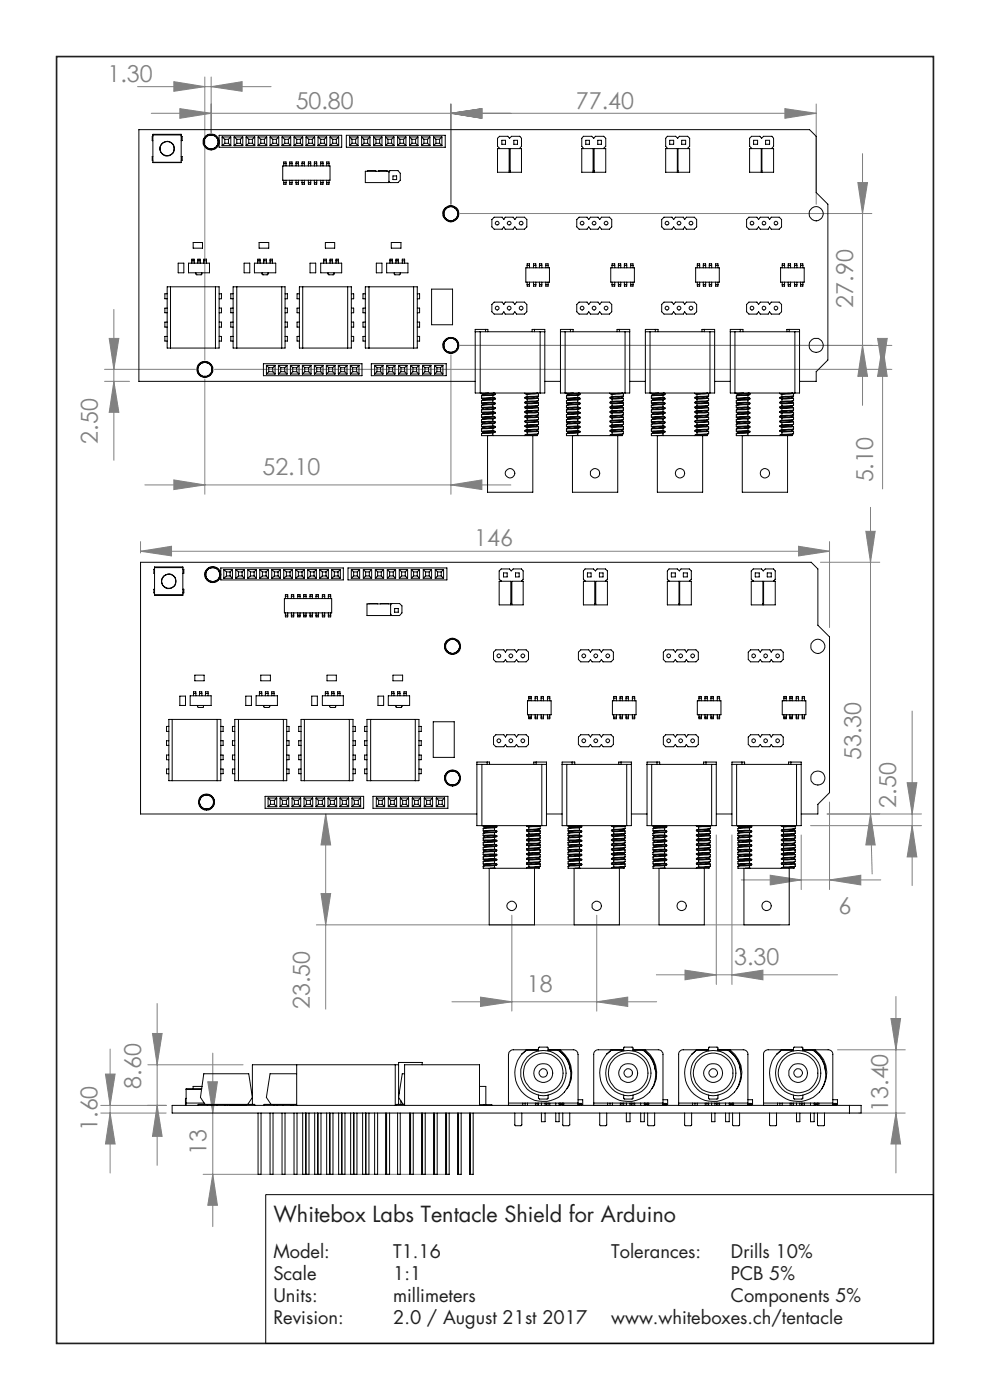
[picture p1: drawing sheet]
<svg xmlns="http://www.w3.org/2000/svg" width="210mm" height="297mm" viewBox="0 0 210 297" stroke-linecap="round" stroke-linejoin="round" font-family="sans-serif">
<defs><g id="words">
<g font-size="4.9" fill="#808180">
<text x="22.8" y="17.4">1.30</text>
<text x="62.7" y="23">50.80</text>
<text x="122.2" y="23">77.40</text>
<text x="181" y="65.2" transform="rotate(-90 181 65.2)">27.90</text>
<text x="20.8" y="94.1" transform="rotate(-90 20.8 94.1)">2.50</text>
<text x="55.7" y="100.8">52.10</text>
<text x="185.2" y="102.4" transform="rotate(-90 185.2 102.4)">5.10</text>
<text x="100.6" y="115.9">146</text>
<text x="182.7" y="161.2" transform="rotate(-90 182.7 161.2)">53.30</text>
<text x="190.1" y="171.3" transform="rotate(-90 190.1 171.3)">2.50</text>
<text x="177.9" y="193.8">6</text>
<text x="155.8" y="204.8">3.30</text>
<text x="65.7" y="214.1" transform="rotate(-90 65.7 214.1)">23.50</text>
<text x="111.8" y="210.5">18</text>
<text x="29.9" y="230.9" transform="rotate(-90 29.9 230.9)">8.60</text>
<text x="20.7" y="239.9" transform="rotate(-90 20.7 239.9)">1.60</text>
<text x="188.4" y="235.8" transform="rotate(-90 188.4 235.8)">13.40</text>
<text x="43.8" y="245.1" transform="rotate(-90 43.8 245.1)">13</text>
</g>
<text font-size="4.6" fill="#231f20" x="58" y="259.2">Whitebox Labs Tentacle Shield for Arduino</text>
<g font-size="3.9" fill="#231f20">
<text x="58" y="266.9">Model:</text>
<text x="83.4" y="266.9">T1.16</text>
<text x="129.6" y="266.9">Tolerances:</text>
<text x="155" y="266.9">Drills 10%</text>
<text x="58" y="271.5">Scale</text>
<text x="83.4" y="271.5">1:1</text>
<text x="155" y="271.5">PCB 5%</text>
<text x="58" y="276.2">Units:</text>
<text x="58" y="280.8">Revision:</text>
<text x="83.4" y="280.8">2.0 / August 21st 2017</text>
<text x="83.4" y="276.2">millimeters</text>
<text x="129.6" y="280.8">www.whiteboxes.ch/tentacle</text>
<text x="155" y="276.2">Components 5%</text>
</g>
</g></defs>
<path d="M12 12h186v273h-186z" fill="#fff" stroke="#231f20" stroke-width=".35"/>
<g fill="none" stroke="#808180" stroke-width=".21">
<path d="M29.2 18.4h28.3M36.9 17.3l6.5 1.1-6.5 1zM43.4 16.3v60.1M44.8 18.4l6.6-1.1v2.1zM44.8 16.3v11.8M32.1 24h141M38.1 23l6.7 1-6.7 1.1zM95.6 24l6.6-1v2.1zM95.6 22.1v21.2M166.5 23l6.6 1-6.6 1.1zM173.1 22.1v21.2M182 38.7h2l-1 6.6z"/>
<path d="M183 32.6v53.4M97.6 45.3h87.3M22.2 78.4h19.3M23.2 71.8h2l-1 6.6zM24.2 65.6v32M45.5 78.4h143.7M95.6 75.3v29.5M97.6 73.3h91.6M183 73.3l1 6.5h-2zM186.2 71.8h2l-1 6.6zM187.2 73.3l1 6.5h-2zM187.2 73.3v30.4"/>
<path d="M22.2 80.9h5.3M24.2 80.9l1 6.6h-2zM43.4 80.4v24.4M29.8 116.9l6.6-1v2zM29.8 114.9v2.4M29.8 116.9h146.2M30.7 102.9h77.7M36.9 101.8l6.5 1.1-6.5 1zM95.6 102.9l6.6-1.1v2.1zM169.4 115.9l6.6 1-6.6 1zM174.1 119.3h12.5M176 114.9v18.2"/>
<path d="M183.7 112.7h1.9l-.9 6.6zM184.7 107.6v65.1M193.5 150.9v37M69.1 172.7l1 6.6h-2zM69.1 172.7v41.4M151.9 177.1v31.7M155.3 177.1v31.7M170 177.1v11.6M171.9 175.2h23.6M175.5 172.7h20M176 170.1v18.6M184.7 172.7l.9 6.6h-1.9z"/>
<path d="M184.7 172.7l.3 12.7M192.4 166h2.1l-1 6.7zM193.5 175.2l1 6.6h-2.1zM67.1 196.2h98.3M68.1 189.6h2l-1 6.6zM108.6 194.2v20.3M126.6 194.2v20.3M157.2 186.7h29.6M163.4 185.7l6.6 1-6.6 1zM176 186.7l6.6-1v2zM32.3 219.2h2.1l-1.1 6.7zM33.3 212.9v34.3"/>
<path d="M95.9 212.5h43.4M101.9 211.5l6.7 1-6.7 1zM126.6 212.5l6.6-1v2zM139.2 206.8h38.5M145.3 205.8l6.6 1-6.6 1.1zM155.3 206.8l6.5-1v2.1zM189 216.1h2l-1 6.6zM190 211.4v37.4M21.4 236.1h13.8M21.4 234.5h13.8M22.4 227.9h2l-1 6.6zM23.4 236.1l1 6.6h-2z"/>
<path d="M23.4 222.6v26.2M31.4 225.9h20.2M33.3 234.5l1.1 6.6h-2.1zM44.1 229.5h2l-1 6.6zM45.1 223.4v36.8M177.6 222.7h14.4M182.2 236.1h9.8M190 236.1l1 6.6h-2zM43.1 249.1h52.1M45.1 249.1l1 6.6h-2z"/>
</g>
<g fill="#808180">
<path d="M176 186.7l6.6-1v2zM163.4 185.7l6.6 1-6.6 1z"/>
<path d="M166.5 23l6.6 1-6.6 1.1zM95.6 24l6.6-1v2.1zM95.6 24l6.6-1v2.1zM38.1 23l6.7 1-6.7 1.1zM95.6 102.9l6.6-1.1v2.1zM36.9 101.8l6.5 1.1-6.5 1zM44.8 18.4l6.6-1.1v2.1zM36.9 17.3l6.5 1.1-6.5 1z"/>
<path d="M29.8 116.9l6.6-1v2zM169.4 115.9l6.6 1-6.6 1z"/>
<path d="M184.7 172.7l.9 6.6h-1.9zM183.7 112.7h1.9l-.9 6.6zM45.1 249.1l1 6.6h-2zM44.1 229.5h2l-1 6.6z"/>
<path d="M192.4 166h2.1l-1 6.7zM193.5 175.2l1 6.6h-2.1zM69.1 172.7l1 6.6h-2zM68.1 189.6h2l-1 6.6zM189 216.1h2l-1 6.6zM190 236.1l1 6.6h-2zM32.3 219.2h2.1l-1.1 6.7zM33.3 234.5l1.1 6.6h-2.1zM22.4 227.9h2l-1 6.6zM23.4 236.1l1 6.6h-2zM182 38.7h2l-1 6.6zM183 73.3l1 6.5h-2zM187.2 73.3l1 6.5h-2zM186.2 71.8h2l-1 6.6zM23.2 71.8h2l-1 6.6zM24.2 80.9l1 6.6h-2z"/>
<path d="M101.9 211.5l6.7 1-6.7 1zM126.6 212.5l6.6-1v2zM145.3 205.8l6.6 1-6.6 1.1zM155.3 206.8l6.5-1v2.1z"/>
</g>
<g fill="none" stroke="#050504" stroke-width=".21">
<path d="M32.4 28.6v-.1h6v.1M32.4 34.4h6M32.4 28.6h6M32.4 28.6v5.8M32.4 33.2h-.1v.8h.1M32.4 29h-.1v.8h.1M38.4 28.6v5.8M38.4 33.2h.2v.8h-.2M38.4 29h.2v.8h-.2M46.5 28.7h26v2.5h-26zM47.1 30.9h1.9M47.1 29.1h1.9"/>
<path d="M47.1 29.1v1.8M47.1 29.1l.6 .5M47.7 30.4h.8M47.7 29.6h.8M47.7 29.6v.8M47.7 30.4l-.6 .5M48.5 29.6v.8M48.5 30.4l.5 .5M49 29.1v1.8M49 29.1l-.5 .5M49.7 30.9h1.8M49.7 29.1h1.8"/>
<path d="M49.7 29.1v1.8M49.7 29.1l.5 .5M50.2 29.6v.8M50.2 30.4h.8M50.2 29.6h.8M50.2 30.4l-.5 .5M51 30.4l.5 .5M51 29.6v.8M51.5 29.1v1.8M51.5 29.1l-.5 .5M52.2 30.9h1.8M52.2 29.1h1.8"/>
<path d="M52.2 29.1v1.8M52.2 29.1l.6 .5M52.8 30.4h.7M52.8 29.6h.7M52.8 29.6v.8M52.8 30.4l-.6 .5M53.5 29.6v.8M53.5 30.4l.5 .5M54 29.1v1.8M54 29.1l-.5 .5M54.7 29.1v1.8M54.7 30.9h1.9"/>
<path d="M54.7 29.1h1.9M54.7 29.1l.6 .5M55.3 29.6v.8M55.3 30.4h.8M55.3 29.6h.8M55.3 30.4l-.6 .5M56.1 30.4l.5 .5M56.1 29.6v.8M56.6 29.1v1.8M56.6 29.1l-.5 .5M57.3 29.1v1.8M57.3 30.9h1.8"/>
<path d="M57.3 29.1h1.8M57.3 29.1l.6 .5M57.9 29.6v.8M57.9 30.4h.7M57.9 29.6h.7M57.9 30.4l-.6 .5M58.6 30.4l.5 .5M58.6 29.6v.8M59.1 29.1l-.5 .5M59.1 29.1v1.8M59.8 29.1v1.8M59.8 30.9h1.9"/>
<path d="M59.8 29.1h1.9M59.8 29.1l.6 .5M60 35.2h10v3h-10zM60.2 35.2v-.8h.5v.8M60.2 38.2v.9h.5v-.9M60.2 38.7h.5M60.2 34.7h.5M60.4 29.6v.8M60.4 30.4h.8M60.4 29.6h.8M60.4 30.4l-.6 .5M61.2 29.6v.8"/>
<path d="M61.2 30.4l.5 .5M61.5 35.2v-.8h.5v.8M61.5 38.2v.9h.5v-.9M61.5 38.7h.5M61.5 34.7h.5M61.7 29.1l-.5 .5M61.7 29.1v1.8M62.4 29.1v1.8M62.4 30.9h1.8M62.4 29.1h1.8M62.4 29.1l.5 .5M62.8 35.2v-.8h.5v.8"/>
<path d="M62.8 38.2v.9h.5v-.9M62.8 38.7h.5M62.8 34.7h.5M62.9 29.6v.8M62.9 30.4h.8M62.9 29.6h.8M62.9 30.4l-.5 .5M63.7 30.4l.5 .5M63.7 29.6v.8M64.1 35.2v-.8h.5v.8M64.1 38.2v.9h.5v-.9M64.1 38.7h.5"/>
<path d="M64.1 34.7h.5M64.2 29.1v1.8M64.2 29.1l-.5 .5M64.9 29.1v1.8M64.9 30.9h1.9M64.9 29.1h1.9M64.9 29.1l.6 .5M65.4 38.7h.5M65.4 34.7h.5M65.4 35.2v-.8h.5v.8M65.4 38.2v.9h.5v-.9M65.5 29.6v.8"/>
<path d="M65.5 30.4h.8M65.5 29.6h.8M65.5 30.4l-.6 .5M66.3 29.6v.8M66.3 30.4l.5 .5M66.7 38.7h.5M66.7 34.7h.5M66.7 35.2v-.8h.5v.8M66.7 38.2v.9h.5v-.9M66.8 29.1v1.8M66.8 29.1l-.5 .5M67.5 29.1v1.8"/>
<path d="M67.5 30.9h1.8M67.5 29.1h1.8M67.5 29.1l.5 .5M68 38.7h.5M68 29.6v.8M68 35.2v-.8h.5v.8M68 38.2v.9h.5v-.9M68 34.7h.5M68 30.4h.8M68 29.6h.8M68 30.4l-.5 .5M68.8 29.6v.8"/>
<path d="M68.8 30.4l.5 .5M69.3 29.1v1.8M69.3 35.2v-.8h.5v.8M69.3 38.2v.9h.5v-.9M69.3 38.7h.5M69.3 34.7h.5M69.3 29.1l-.5 .5M70 29.1v1.8M70 30.9h1.8M70 29.1h1.8M70 29.1l.6 .5M70.6 29.6v.8"/>
<path d="M70.6 30.4h.7M70.6 29.6h.7M70.6 30.4l-.6 .5M71.3 29.6v.8M71.3 30.4l.5 .5M71.8 29.1v1.8M71.8 29.1l-.5 .5M73.5 28.7h20.9v2.5h-20.9zM74.2 30.9h1.7M74.2 29.1h1.7M74.2 29.1v1.8M74.2 29.1l.5 .5"/>
<path d="M74.7 29.6v.8M74.7 30.4h.7M74.7 29.6h.7M74.7 30.4l-.5 .5M75.4 29.6v.8M75.4 30.4l.5 .5M75.9 29.1l-.5 .5M75.9 29.1v1.8M76.7 30.9h1.8M76.7 29.1h1.8M76.7 29.1v1.8M76.7 29.1l.5 .5"/>
<path d="M77.2 30.4h.8M77.2 29.6h.8M77.2 29.6v.8M77.2 30.4l-.5 .5M77.5 36.3h5v2.4h-5zM77.9 36.3l.1-.1h1.7l.1 .1M78 29.6v.8M78 30.4l.5 .5M78.5 29.1l-.5 .5M78.5 29.1v1.8M79.3 30.9h1.7M79.3 29.1h1.7"/>
<path d="M79.3 29.1l.5 .5M79.3 29.1v1.8M79.8 30.4h.7M79.8 29.6h.7M79.8 29.6v.8M79.8 30.4l-.5 .5M80.3 36.3l.1-.1h1.7v.1M80.5 29.6v.8M80.5 30.4l.5 .5M81 29.1v1.8M81 29.1l-.5 .5M81.8 30.9h1.8"/>
<path d="M81.8 29.1h1.8M81.8 29.1v1.8M81.8 29.1l.5 .5M82.3 30.4h.8M82.3 29.6h.8M82.3 29.6v.8M82.3 30.4l-.5 .5M82.5 36.5l.2-.3h1.7l.5 .6v1.4l-.5 .5h-1.7l-.2-.2M83.1 29.6v.8M83.1 30.4l.5 .5M83.4 37.3h.7v.8h-.7zM83.6 29.1v1.8"/>
<path d="M83.6 29.1l-.5 .5M84.3 29.1v1.8M84.3 30.9h1.8M84.3 29.1h1.8M84.3 29.1l.5 .5M84.8 29.6v.8M84.8 30.4h.8M84.8 29.6h.8M84.8 30.4l-.5 .5M85.6 29.6v.8M85.6 30.4l.5 .5M86.1 29.1l-.5 .5"/>
<path d="M86.1 29.1v1.8M86.9 29.1v1.8M86.9 30.9h1.8M86.9 29.1l.5 .5M86.9 29.1h1.8M87.4 30.4h.8M87.4 30.4l-.5 .5M87.4 29.6v.8M87.4 29.6h.8M88.2 30.4l.5 .5M88.2 29.6v.8M88.7 29.1l-.5 .5"/>
<path d="M88.7 29.1v1.8M89.4 29.1v1.8M89.4 30.9h1.8M89.4 29.1h1.8M89.4 29.1l.5 .5M89.9 30.4h.8M89.9 29.6h.8M89.9 30.4l-.5 .5M89.9 29.6v.8M90.7 29.6v.8M90.7 30.4l.5 .5M91.2 29.1l-.5 .5"/>
<path d="M91.2 29.1v1.8M92 29.1v1.8M92 30.9h1.7M92 29.1h1.7M92 29.1l.5 .5M92.5 30.4h.7M92.5 29.6h.7M92.5 29.6v.8M92.5 30.4l-.5 .5M93.2 29.6v.8M93.2 30.4l.5 .5M93.7 29.1l-.5 .5"/>
<path d="M93.7 29.1v1.8M105.5 31.5h2.5v5h-2.5zM105.9 31.5l-.4-.5v-1.7l.5-.4h1.7l.4 .4 .4-.4h1.8l.3 .4v1.7l-.3 .5M106.5 29.8h.7v.8h-.7zM108 36.3l.1-.2 .1 .2M108.2 31.5h2.4v5h-2.4zM109 29.8h.8v.8h-.8zM123.4 31.5h2.4v5h-2.4zM123.7 31.5l-.3-.5v-1.7l.4-.4h1.7l.4 .4 .4-.4h1.8l.4 .4v1.7l-.4 .5M124.3 29.8h.7v.8h-.7zM125.8 36.3l.1-.2 .1 .2M126 31.5h2.5v5h-2.5z"/>
<path d="M126.8 29.8h.8v.8h-.8zM141.2 31.5h2.5v5h-2.5zM141.5 31.5l-.3-.5v-1.7l.4-.4h1.7l.4 .4 .4-.4h1.8l.4 .4v1.7l-.4 .5M142.1 29.8h.8v.8h-.8zM143.7 36.3v-.2l.1 .2M143.8 31.5h2.5v5h-2.5zM144.6 29.8h.8v.8h-.8zM159 31.5h2.5v5h-2.5zM159.4 31.5l-.4-.5v-1.7l.4-.4h1.8l.3 .4 .5-.4h1.7l.4 .4v1.7l-.3 .5M159.9 29.8h.8v.8h-.8zM161.5 36.3v-.2l.1 .2M161.6 31.5h2.5v5h-2.5z"/>
<path d="M162.4 29.8h.8v.8h-.8zM37.8 55.8h1.2v2.1h-1.2zM40 55.8h4.4v2.1h-4.4zM40.7 55.3h.5M40.7 55.8v-.8h.5v.8M41 51.4h2v1.2h-2zM41.5 57.9l.2 .4h1l.1-.4M42 55.3h.5M42 55.8v-.8h.5v.8M43.2 55.3h.6M43.2 55.8v-.8h.6v.8M51.8 55.8h1.2v2.1h-1.2z"/>
<path d="M54 55.8h4.5v2.1h-4.5zM54.7 55.3h.5M54.7 55.8v-.8h.5v.8M55 51.4h2v1.2h-2zM55.6 57.9v.3l.1 .1h1l.2-.4M55.9 55.8v-.8h.6v.8M55.9 55.3h.6M57.3 55.8v-.8h.5v.8M57.3 55.3h.5M65.8 55.8h1.2v2.1h-1.2zM68 55.8h4.5v2.1h-4.5zM68.7 55.3h.5"/>
<path d="M68.7 55.8v-.8h.5v.8M69 51.4h2v1.2h-2zM69.6 57.9l.1 .4h1.1l.1-.4M70 55.8v-.8h.5v.8M70 55.3h.5M71.3 55.3h.5M71.3 55.8v-.8h.5v.8M79.8 55.8h1.2v2.1h-1.2zM82 55.8h4.5v2.1h-4.5zM82.7 55.3h.5M82.7 55.8v-.8h.5v.8M83 51.4h2.1v1.2h-2.1z"/>
<path d="M83.6 57.9l.1 .4h1.1l.1-.4M84 55.8v-.8h.5v.8M84 55.3h.5M85.3 55.8v-.8h.5v.8M85.3 55.3h.5M104.3 46.6l.5-.5h1.7l.4 .5 .3-.5h1.7l.3 .5 .4-.5h1.7l.5 .5v1.5l-.5 .5h-1.7l-.4-.5-.3 .5h-1.7l-.3-.5-.4 .5h-1.7l-.5-.5zM111.5 56.8h5.1v3.1h-5.1zM111.8 56.3h.5M111.8 56.8v-.8h.5v.8M111.8 59.9v.8h.5v-.8M113.2 56.3h.5M113.2 56.8v-.8h.5v.8"/>
<path d="M113.2 59.9v.8h.5v-.8M114.4 56.8v-.8h.5v.8M114.4 59.9v.8h.5v-.8M114.4 56.3h.5M115.8 56.3h.5M115.8 56.8v-.8h.5v.8M115.8 59.9v.8h.5v-.8M122.3 46.6l.5-.5h1.7l.4 .5 .3-.5h1.7l.3 .5 .4-.5h1.7l.5 .5v1.5l-.5 .5h-1.7l-.4-.5-.3 .5h-1.7l-.3-.5-.4 .5h-1.7l-.5-.5zM129.6 56.8h5v3.1h-5zM129.8 56.3h.6M129.8 56.8v-.8h.6v.8M129.8 59.9v.8h.6v-.8"/>
<path d="M131.2 56.3h.5M131.2 56.8v-.8h.5v.8M131.2 59.9v.8h.5v-.8M132.4 56.8v-.8h.5v.8M132.4 59.9v.8h.5v-.8M132.4 56.3h.5M133.8 56.8v-.8h.5v.8M133.8 59.9v.8h.5v-.8M133.8 56.3h.5M140.4 46.6l.5-.5h1.6l.4 .5 .4-.5h1.7l.2 .5 .4-.5h1.7l.5 .5v1.5l-.5 .5h-1.7l-.4-.5-.2 .5h-1.7l-.4-.5-.4 .5h-1.6l-.5-.5zM147.6 56.8h5v3.1h-5zM147.9 56.8v-.8h.5v.8"/>
<path d="M147.9 59.9v.8h.5v-.8M147.9 56.3h.5M149.2 56.3h.5M149.2 56.8v-.8h.5v.8M149.2 59.9v.8h.5v-.8M150.5 56.8v-.8h.5v.8M150.5 59.9v.8h.5v-.8M150.5 56.3h.5M151.8 56.8v-.8h.5v.8M151.8 59.9v.8h.5v-.8M151.8 56.3h.5M158.4 46.6l.5-.5h1.7l.3 .5 .4-.5h1.7l.2 .5 .4-.5h1.7l.5 .5v1.5l-.5 .5h-1.7l-.4-.5-.2 .5h-1.7l-.4-.5-.3 .5h-1.7l-.5-.5z"/>
<path d="M165.6 56.8h5v3.1h-5zM165.9 56.8v-.8h.5v.8M165.9 59.9v.8h.5v-.8M165.9 56.3h.5M167.2 56.3h.5M167.2 56.8v-.8h.5v.8M167.2 59.9v.8h.5v-.8M168.5 56.3h.5M168.5 56.8v-.8h.5v.8M168.5 59.9v.8h.5v-.8M169.8 56.8v-.8h.5v.8M169.8 59.9v.8h.5v-.8"/>
<path d="M169.8 56.3h.5M35.5 60.8h11v13h-11zM35.5 71.4h-.5v1h.5M35.5 62.3h-.5v1.1h.5M35.5 65.4h-.5v1h.5M35.5 68.3h-.5v1.1h.5M36.2 60.8v13M45.7 60.8v13M46.5 71.4h.5v1h-.5M46.5 62.3h.5v1.1h-.5M46.5 65.4h.5v1h-.5M46.5 68.3h.5v1.1h-.5"/>
<path d="M49.5 60.8h11v13h-11zM49.5 71.4h-.5v1h.5M49.5 62.3h-.5v1.1h.5M49.5 65.4h-.5v1h.5M49.5 68.3h-.5v1.1h.5M50.2 60.8v13M55.9 77.2h20.9v2.5h-20.9zM56.5 77.5v1.8M56.5 79.3h1.9M56.5 77.5h1.9M56.5 77.5l.5 .5M57 78v.9"/>
<path d="M57 78.9h.9M57 78h.9M57 78.9l-.5 .4M57.9 78.9l.5 .4M57.9 78v.9M58.4 77.5l-.5 .5M58.4 77.5v1.8M59.1 79.3h1.8M59.1 77.5h1.8M59.1 77.5l.5 .5M59.1 77.5v1.8M59.6 78.9h.8"/>
<path d="M59.6 78h.8M59.6 78.9l-.5 .4M59.6 78v.9M59.8 60.8v13M60.4 78.9l.5 .4M60.4 78v.9M60.5 71.4h.5v1h-.5M60.5 62.3h.5v1.1h-.5M60.5 65.4h.5v1h-.5M60.5 68.3h.5v1.1h-.5M60.9 77.5l-.5 .5M60.9 77.5v1.8"/>
<path d="M61.6 79.3h1.8M61.6 77.5h1.8M61.6 77.5v1.8M61.6 77.5l.5 .5M62.1 78.9h.8M62.1 78h.8M62.1 78v.9M62.1 78.9l-.5 .4M62.9 78v.9M62.9 78.9l.5 .4M63.4 77.5l-.5 .5M63.4 77.5v1.8"/>
<path d="M63.5 60.8h11v13h-11zM63.5 62.3h-.5v1.1h.5M63.5 65.4h-.5v1h.5M63.5 68.3h-.5v1.1h.5M63.5 71.4h-.5v1h.5M64.1 79.3h1.9M64.1 77.5h1.9M64.1 77.5v1.8M64.1 77.5l.5 .5M64.2 60.8v13M64.6 78.9h.9M64.6 78h.9"/>
<path d="M64.6 78v.9M64.6 78.9l-.5 .4M65.5 78.9l.5 .4M65.5 78v.9M66 77.5l-.5 .5M66 77.5v1.8M66.7 77.5v1.8M66.7 79.3h1.8M66.7 77.5h1.8M66.7 77.5l.5 .5M67.2 78v.9M67.2 78.9h.8"/>
<path d="M67.2 78h.8M67.2 78.9l-.5 .4M68 78v.9M68 78.9l.5 .4M68.5 77.5v1.8M68.5 77.5l-.5 .5M69.2 77.5v1.8M69.2 79.3h1.9M69.2 77.5h1.9M69.2 77.5l.5 .5M69.7 78.9h.9M69.7 78h.9"/>
<path d="M69.7 78.9l-.5 .4M69.7 78v.9M70.6 78.9l.5 .4M70.6 78v.9M71.1 77.5l-.5 .5M71.1 77.5v1.8M71.8 77.5v1.8M71.8 79.3h1.8M71.8 77.5h1.8M71.8 77.5l.5 .5M72.3 78.9h.8M72.3 78h.8"/>
<path d="M72.3 78.9l-.5 .4M72.3 78v.9M73.1 78v.9M73.1 78.9l.5 .4M73.6 77.5l-.5 .5M73.6 77.5v1.8M73.7 60.8v13M74.3 79.3h1.9M74.3 77.5h1.9M74.3 77.5v1.8M74.3 77.5l.5 .5M74.5 62.3h.5v1.1h-.5"/>
<path d="M74.5 65.4h.5v1h-.5M74.5 68.3h.5v1.1h-.5M74.5 71.4h.5v1h-.5M74.8 78.9h.9M74.8 78h.9M74.8 78v.9M74.8 78.9l-.5 .4M75.7 78v.9M75.7 78.9l.5 .4M76.2 77.5l-.5 .5M76.2 77.5v1.8M77.5 60.8h11v13h-11z"/>
<path d="M77.5 71.4h-.5v1h.5M77.5 62.3h-.5v1.1h.5M77.5 65.4h-.5v1h.5M77.5 68.3h-.5v1.1h.5M78.3 60.8v13M78.8 77.2h15.9v2.5h-15.9zM79.5 79.3h1.7M79.5 77.5h1.7M79.5 77.5v1.8M79.5 77.5l.5 .5M80 78.9h.7M80 78h.7"/>
<path d="M80 78.9l-.5 .4M80 78v.9M80.7 78.9l.5 .4M80.7 78v.9M81.2 77.5v1.8M81.2 77.5l-.5 .5M82 77.5v1.8M82 79.3h1.8M82 77.5h1.8M82 77.5l.5 .5M82.5 78v.9M82.5 78.9h.8"/>
<path d="M82.5 78h.8M82.5 78.9l-.5 .4M83.3 78.9l.5 .4M83.3 78v.9M83.8 77.5l-.5 .5M83.8 77.5v1.8M84.6 77.5v1.8M84.6 79.3h1.7M84.6 77.5l.5 .5M84.6 77.5h1.7M85.1 78v.9M85.1 78.9h.7"/>
<path d="M85.1 78.9l-.5 .4M85.1 78h.7M85.8 78v.9M85.8 78.9l.5 .4M86.3 77.5l-.5 .5M86.3 77.5v1.8M87.1 77.5l.5 .5M87.1 77.5v1.8M87.1 79.3h1.8M87.1 77.5h1.8M87.6 78.9h.8M87.6 78h.8"/>
<path d="M87.6 78.9l-.5 .4M87.6 78v.9M87.7 60.8v13M88.4 78.9l.5 .4M88.4 78v.9M88.5 62.3h.5v1.1h-.5M88.5 65.4h.5v1h-.5M88.5 68.3h.5v1.1h-.5M88.5 71.4h.5v1h-.5M88.9 77.5v1.8M88.9 77.5l-.5 .5M89.6 77.5v1.8"/>
<path d="M89.6 79.3h1.8M89.6 77.5h1.8M89.6 77.5l.5 .5M90.1 78.9l-.5 .4M90.1 78.9h.8M90.1 78h.8M90.1 78v.9M90.9 78.9l.5 .4M90.9 78v.9M91.4 77.5l-.5 .5M91.4 77.5v1.8M91.5 61.3h4.5v7.6h-4.5z"/>
<path d="M92.2 77.5v1.8M92.2 79.3h1.8M92.2 77.5h1.8M92.2 77.5l.5 .5M92.7 78.9h.8M92.7 78h.8M92.7 78v.9M92.7 78.9l-.5 .4M93.5 78.9l.5 .4M93.5 78v.9M94 77.5v1.8M94 77.5l-.5 .5"/>
<path d="M100.8 70.4h1.1M101.9 70.4v13M101.9 70.4h12.7M103 69.9h-2.2v13.5h1.1M103 69.9h.5v.5M103 69.9v.5M104.3 64.6l.5-.5h1.7l.4 .5 .3-.5h1.7l.3 .5 .4-.5h1.7l.5 .5v1.5l-.5 .5h-1.7l-.4-.5-.3 .5h-1.7l-.3-.5-.4 .5h-1.7l-.5-.5zM111.8 60.3h.5M113.2 60.3h.5M113.4 69.9h2.2v13.5h-1M113.4 69.9h-.5v.5M113.4 69.9v.5"/>
<path d="M114.4 60.3h.5M114.6 70.4h1M114.6 70.4v13M115.8 60.3h.5M118.9 70.4h1M119.9 70.4h12.7M119.9 70.4v13M121 69.9h-2.1v13.5h1M121 69.9h.6v.5M121 69.9v.5M122.3 64.6l.5-.5h1.7l.4 .5 .3-.5h1.7l.3 .5 .4-.5h1.7l.5 .5v1.5l-.5 .5h-1.7l-.4-.5-.3 .5h-1.7l-.3-.5-.4 .5h-1.7l-.5-.5zM129.8 60.3h.6"/>
<path d="M131.2 60.3h.5M131.4 69.9h2.2v13.5h-1M131.4 69.9h-.5v.5M131.4 69.9v.5M132.4 60.3h.5M132.6 70.4h1M132.6 70.4v13M133.8 60.3h.5M136.9 70.4h1M137.9 70.4h12.7M137.9 70.4v13M139 69.9h-2.1v13.5h1"/>
<path d="M139 69.9h.6v.5M139 69.9v.5M140.4 64.6l.5-.5h1.6l.4 .5 .4-.5h1.7l.2 .5 .4-.5h1.7l.5 .5v1.5l-.5 .5h-1.7l-.4-.5-.2 .5h-1.7l-.4-.5-.4 .5h-1.6l-.5-.5zM147.9 60.3h.5M149.2 60.3h.5M149.4 69.9h2.2v13.5h-1M149.4 69.9h-.5v.5M149.4 69.9v.5M150.5 60.3h.5M150.6 70.4h1M150.6 70.4v13M151.8 60.3h.5"/>
<path d="M154.9 70.4h1M155.9 70.4h12.7M155.9 70.4v13M157 69.9h-2.1v13.5h1M157 69.9h.6v.5M157 69.9v.5M158.4 64.6l.5-.5h1.7l.3 .5 .4-.5h1.7l.2 .5 .4-.5h1.7l.5 .5v1.5l-.5 .5h-1.7l-.4-.5-.2 .5h-1.7l-.4-.5-.3 .5h-1.7l-.5-.5zM165.9 60.3h.5M167.2 60.3h.5M167.4 69.9h2.2v13.5h-1M167.4 69.9h-.5v.5M167.4 69.9v.5"/>
<path d="M168.5 60.3h.5M168.6 70.4h1M168.6 70.4v13M169.8 60.3h.5M100.8 80.9h-71.3v-53.4h142.2l1.4 1.4v12l2.5 2.4v33.1l-2.5 2.5v2h-3.5M101.9 83.4h12.7M102.1 88.5l.3 .1M102.1 89.5l.3 .2v.2M102.1 91.5l.3 .1M102.1 90.5l.3 .2v.2M102.1 85.5l.3 .2v.1M102.1 84.5l.3 .1"/>
<path d="M102.1 86.5l.3 .2v.1M102.1 87.5l.3 .1M102.1 83.5l.3 .2M102.1 92v.4h1.5M102.1 83.4v.1M102.1 84v.5M102.1 85v.5M102.1 86v.5M102.1 87v.5M102.1 88v.5M102.1 89v.5M102.1 90v.5"/>
<path d="M102.1 91v.5M102.4 89.9l-.3 .1M102.4 88.9l-.3 .1M102.4 83.7v.1l-.3 .2M102.4 90.9l-.3 .1M102.4 84.9l-.3 .1M102.4 86.8l-.3 .2M102.4 85.8l-.3 .2M102.4 87.6v.2l-.3 .2M102.4 91.6v.3l-.3 .1M102.4 84.6v.3M102.4 88.6v.3"/>
<path d="M103.4 92.4v12h9.6v-12M103.6 83.4l-1.5 .1M103.6 92.4h7.7M104.5 89.9l-2.4 .1M104.5 88.3l.5 .2M104.5 88.3l-2.4 .2M104.5 89.4l.5 .1M104.5 89.4l-2.4 .1M104.5 88.9l-2.4 .1M104.5 91.4l.5 .1M104.5 91.4l-2.4 .1M104.5 83.9l-2.4 .1"/>
<path d="M104.5 90.4h.5M104.5 90.4l-2.4 .1M104.5 90.9l-2.4 .1M104.5 84.9l-2.4 .1M104.5 85.4l.5 .1M104.5 85.4l-2.4 .1M104.5 84.4h.5M104.5 84.4l-2.4 .1M104.5 86.3l.5 .2M104.5 86.3l-2.4 .2M104.5 86.8l-2.4 .2M104.5 87.3l.5 .2"/>
<path d="M104.5 87.3l-2.4 .2M104.5 85.8l-2.4 .2M104.5 87.8l-2.4 .2M104.5 91.9l-2.4 .1M104.5 92.3l-.9 .1M104.5 92.3l.2 .1M104.5 83.9v.5M104.5 84.9v.5M104.5 85.8v.5M104.5 86.8v.5M104.5 87.8v.5M104.5 88.9v.5"/>
<path d="M104.5 89.9v.5M104.5 90.9v.5M104.5 91.9v.4M104.7 83.4h.3M105 89.7l-.5 .2M105 88.7l-.5 .2M105 83.7l-.5 .2M105 90.7l-.5 .2M105 84.7l-.5 .2M105 86.7l-.5 .1M105 85.7l-.5 .1M105 87.7l-.5 .1"/>
<path d="M105 91.7l-.5 .2M105 84.4l.1 .2-.1 .1M105 83.4l.1 .2-.1 .1M105 87.5l.1 .1-.1 .1M105 85.5l.1 .1-.1 .1M105 86.5l.1 .1-.1 .1M105 89.5l.1 .1-.1 .1M105 90.4l.1 .2-.1 .1M105 88.5l.1 .1-.1 .1M105 91.5l.1 .1-.1 .1M105 89.7l-2.6 .2M105 88.5l-2.6 .1"/>
<path d="M105 89.5l-2.6 .2M105 88.7l-2.6 .2M105 91.5l-2.6 .1M105 83.7l-2.6 .2M105 90.4l-2.6 .3M105 90.7l-2.6 .2M105 84.7l-2.6 .2M105 85.5l-2.6 .1M105 84.4l-2.6 .2M105 86.5l-2.6 .1M105 86.7l-2.6 .1M105 87.5l-2.6 .1"/>
<path d="M105 85.7l-2.6 .1M105 87.7l-2.6 .2M105 83.4l-2.6 .3M105 91.7l-2.6 .2M111.3 83.4l.1 .1M111.4 90.5l.4 .2M111.4 89.5l.4 .2M111.4 84.5l.4 .1M111.4 91.5l.4 .1M111.4 85.5l.4 .1M111.4 87.5l.4 .1M111.4 86.6h.4"/>
<path d="M111.4 88.5l.4 .2M111.4 83.5l.4 .2M111.4 85.3v.2M111.4 84.3v.2M111.4 88.2v.3M111.4 86.3v.3M111.4 87.3v.2M111.4 90.3v.2M111.4 91.3v.2M111.4 89.3v.2M111.4 92.3l-.1 .1M111.8 89.2l-.4 .1"/>
<path d="M111.8 90.2l-.4 .1M111.8 92.1l-.4 .2M111.8 91.1l-.4 .2M111.8 86.1l-.4 .2M111.8 85.1l-.4 .2M111.8 87.1l-.4 .2M111.8 88.2h-.4M111.8 88.7l2.4-.2v.5M111.8 84.2l-.4 .1M111.8 83.7v.5M111.8 84.6v.5M111.8 85.6v.5"/>
<path d="M111.8 86.6v.5M111.8 87.6v.6M111.8 88.7v.5M111.8 89.7v.5M111.8 90.7v.4M111.8 91.6v.5M114 90.4l.2 .1M114 89.4l.2 .1M114 84.4l.2 .1M114 91.4l.2 .1M114 85.4l.2 .1M114 87.3l.2 .2"/>
<path d="M114 86.3l.2 .2M114 88.4l.2 .1M114 85.1v.3M114 84.2v.2M114 88.1v.3M114 86.1v.2M114 87.1v.2M114 90.2v.2M114 91.1v.3M114 89.1v.3M114 92.1v.3h-2.7M114 83.4l-2.6 .1"/>
<path d="M114 90.4l-2.6 .1M114 89.1l-2.6 .2M114 90.2l-2.6 .1M114 89.4l-2.6 .1M114 92.1l-2.6 .2M114 84.4l-2.6 .1M114 91.1l-2.6 .2M114 91.4l-2.6 .1M114 85.4l-2.6 .1M114 86.1l-2.6 .2M114 85.1l-2.6 .2M114 87.1l-2.6 .2"/>
<path d="M114 87.3l-2.6 .2M114 88.1l-2.6 .1M114 86.3l-2.6 .3M114 88.4l-2.6 .1M114 84.2l-2.6 .1M114.1 83.4l.1 .1M114.2 89l-.2 .1M114.2 90l-.2 .2M114.2 92l-.2 .1M114.2 91l-.2 .1M114.2 86l-.2 .1M114.2 85l-.2 .1"/>
<path d="M114.2 87l-.2 .1M114.2 88l-.2 .1M114.2 84l-.2 .2M114.2 90.5l-2.4 .2M114.2 89l-2.4 .2M114.2 90l-2.4 .2M114.2 89.5l-2.4 .2M114.2 92l-2.4 .1M114.2 84.5l-2.4 .1M114.2 91l-2.4 .1M114.2 91.5l-2.4 .1M114.2 85.5l-2.4 .1"/>
<path d="M114.2 86l-2.4 .1M114.2 85l-2.4 .1M114.2 87l-2.4 .1M114.2 87.5l-2.4 .1M114.2 87.5v.5l-2.4 .2M114.2 86.5l-2.4 .1M114.2 84l-2.4 .2M114.2 83.5l-2.4 .2M114.2 83.5v.5M114.2 84.5v.5M114.2 85.5v.5M114.2 86.5v.5"/>
<path d="M114.2 89.5v.5M114.2 90.5v.5M114.2 91.5v.5M115.6 80.9h3.3M119.9 83.4h12.7M120.2 88.5l.2 .1M120.2 89.5l.2 .2v.2M120.2 91.5l.2 .1M120.2 90v.5l.2 .2-.2 .3v.5M120.2 86v.5l.2 .2-.2 .3v.5M120.2 84.5l.2 .1M120.2 87.5l.2 .1"/>
<path d="M120.2 85.5l.2 .2v.1M120.2 83.4l.2 .3M120.2 92v.4h1.4M120.2 84v.5M120.2 85v.5M120.2 88v.5M120.2 89v.5M120.4 89.9l-.2 .1M120.4 88.6v.2l-.2 .2M120.4 83.7v.1l-.2 .2M120.4 84.6v.2l-.2 .2M120.4 85.8l-.2 .2"/>
<path d="M120.4 87.6v.2l-.2 .2M120.4 91.6v.3l-.2 .1M121.4 92.4v12h9.6v-12M121.6 83.4l-1.4 .1M121.6 92.4h7.7M122.6 89.9l-2.4 .1M122.6 88.3l.4 .2M122.6 88.3l-2.4 .2M122.6 89.4l.4 .1M122.6 89.4l-2.4 .1M122.6 88.9l-2.4 .1M122.6 91.4l.4 .1"/>
<path d="M122.6 91.4l-2.4 .1M122.6 83.9l-2.4 .1M122.6 90.4h.4M122.6 90.4l-2.4 .1M122.6 90.9l-2.4 .1M122.6 86.8l-2.4 .2M122.6 84.4h.4M122.6 84.4l-2.4 .1M122.6 84.9l-2.4 .1M122.6 87.3l.4 .2M122.6 87.3l-2.4 .2M122.6 85.8l-2.4 .2"/>
<path d="M122.6 86.3l.4 .2M122.6 86.3l-2.4 .2M122.6 85.4l.4 .1M122.6 85.4l-2.4 .1M122.6 87.8l-2.4 .2M122.6 91.9l-2.4 .1M122.6 92.3l-1 .1M122.6 92.3l.1 .1M122.6 83.9v.5M122.6 84.9v.5M122.6 85.8v.5M122.6 86.8v.5"/>
<path d="M122.6 87.8v.5M122.6 88.9v.5M122.6 89.9v.5M122.6 90.9v.5M122.6 91.9v.4M122.7 83.4h.3M123 89.7l-.4 .2M123 88.7l-.4 .2M123 83.7l-.4 .2M123 90.7l-.4 .2M123 86.7l-.4 .1M123 84.7l-.4 .2"/>
<path d="M123 85.7l-.4 .1M123 87.7l-.4 .1M123 91.7l-.4 .2M123 84.4l.1 .2-.1 .1M123 87.5h.1l-.1 .2M123 83.4l.1 .2-.1 .1M123 86.5l.1 .1-.1 .1M123 85.5l.1 .1-.1 .1M123 89.5l.1 .1-.1 .1M123 90.4l.1 .2-.1 .1M123 88.5h.1l-.1 .2M123 91.5l.1 .1-.1 .1"/>
<path d="M123 89.7l-2.6 .2M123 88.5l-2.6 .1M123 89.5l-2.6 .2M123 88.7l-2.6 .2M123 91.5l-2.6 .1M123 83.7l-2.6 .2M123 90.4l-2.6 .3M123 90.7l-2.6 .2M123 86.7l-2.6 .1M123 84.4l-2.6 .2M123 84.7l-2.6 .2M123 87.5l-2.6 .1"/>
<path d="M123 85.7l-2.6 .1M123 86.5l-2.6 .1M123 85.5l-2.6 .1M123 83.4l-2.6 .3M123 87.7l-2.6 .2M123 91.7l-2.6 .2M129.3 83.4l.2 .1M129.5 90.5l.3 .2M129.5 89.5l.3 .2M129.5 84.5l.3 .1M129.5 91.5l.3 .1M129.5 87.5l.3 .1"/>
<path d="M129.5 85.5l.3 .1M129.5 86.6h.3M129.5 88.5l.3 .2M129.5 83.5l.3 .2M129.5 85.3l-.2 .1 .2 .1M129.5 88.2l-.2 .1 .2 .2M129.5 84.3h-.2l.2 .2M129.5 87.3h-.2l.2 .2M129.5 86.3h-.2l.2 .3M129.5 90.3h-.2l.2 .2M129.5 91.3l-.2 .1 .2 .1M129.5 89.3h-.2l.2 .2"/>
<path d="M129.5 92.3l-.2 .1M129.8 89.2l-.3 .1M129.8 90.2l-.3 .1M129.8 92.1l-.3 .2M129.8 91.1l-.3 .2M129.8 85.1l-.3 .2M129.8 88.2h-.3M129.8 87.1l-.3 .2M129.8 86.1l-.3 .2M129.8 84.2l-.3 .1M129.8 88.7l2.4-.2v.5M129.8 83.7v.5"/>
<path d="M129.8 84.6v.5M129.8 85.6v.5M129.8 86.6v.5M129.8 87.6v.6M129.8 88.7v.5M129.8 89.7v.5M129.8 90.7v.4M129.8 91.6v.5M132 90.4l.2 .1M132 89.4l.2 .1M132 84.4l.2 .1M132 91.4l.2 .1"/>
<path d="M132 87.3l.2 .2M132 85.4l.2 .1M132 86.3l.2 .2M132 88.4l.2 .1M132 85.1v.3M132 88.1v.3M132 84.2v.2M132 87.1v.2M132 86.1v.2M132 90.2v.2M132 91.1v.3M132 89.1v.3"/>
<path d="M132 92.1v.3h-2.7M132 83.4l-2.5 .1M132 90.4l-2.5 .1M132 89.1l-2.5 .2M132 90.2l-2.5 .1M132 89.4l-2.5 .1M132 92.1l-2.5 .2M132 84.4l-2.5 .1M132 91.1l-2.5 .2M132 91.4l-2.5 .1M132 87.3l-2.5 .2M132 85.1l-2.5 .2"/>
<path d="M132 85.4l-2.5 .1M132 88.1l-2.5 .1M132 86.3l-2.5 .3M132 87.1l-2.5 .2M132 86.1l-2.5 .2M132 84.2l-2.5 .1M132 88.4l-2.5 .1M132.1 83.4l.1 .1M132.2 89l-.2 .1M132.2 90l-.2 .2M132.2 92l-.2 .1M132.2 91l-.2 .1"/>
<path d="M132.2 85l-.2 .1M132.2 88l-.2 .1M132.2 87l-.2 .1M132.2 86l-.2 .1M132.2 84l-.2 .2M132.2 90.5l-2.4 .2M132.2 89l-2.4 .2M132.2 90l-2.4 .2M132.2 89.5l-2.4 .2M132.2 92l-2.4 .1M132.2 84.5l-2.4 .1M132.2 91l-2.4 .1"/>
<path d="M132.2 91.5l-2.4 .1M132.2 87.5l-2.4 .1M132.2 85l-2.4 .1M132.2 85.5l-2.4 .1M132.2 87.5v.5l-2.4 .2M132.2 86.5l-2.4 .1M132.2 87l-2.4 .1M132.2 86l-2.4 .1M132.2 84l-2.4 .2M132.2 83.5l-2.4 .2M132.2 83.5v.5M132.2 84.5v.5"/>
<path d="M132.2 85.5v.5M132.2 86.5v.5M132.2 89.5v.5M132.2 90.5v.5M132.2 91.5v.5M133.6 80.9h3.3M137.9 83.4h12.7M138.2 88.5l.3 .2-.3 .3M138.2 89.5l.3 .2-.1 .2M138.2 90v.5l.3 .2-.3 .3v.5l.2 .1M138.2 84.5l.3 .1-.3 .4M138.2 86v.5l.3 .2-.3 .3v.5l.2 .1"/>
<path d="M138.2 85.5l.3 .2-.1 .1M138.2 83.4l.2 .3M138.2 85v.5M138.2 89v.5M138.4 89.9l-.2 .1M138.4 83.7l.1 .1-.3 .2v.5M138.4 85.8l-.2 .2M138.4 87.6l.1 .2-.3 .2v.5M138.4 91.6l.1 .3-.3 .1v.4h1.5M139.4 92.4v12h9.6v-12M139.7 83.4l-1.5 .1M139.7 92.4h7.7"/>
<path d="M140.6 89.9l-2.4 .1M140.6 88.3l.4 .2M140.6 88.3l-2.4 .2M140.6 89.4l.4 .1M140.6 89.4l-2.4 .1M140.6 88.9l-2.4 .1M140.6 91.4l.4 .1M140.6 91.4l-2.4 .1M140.6 83.9l-2.4 .1M140.6 90.4h.4M140.6 90.4l-2.4 .1M140.6 90.9l-2.4 .1"/>
<path d="M140.6 84.4h.4M140.6 84.4l-2.4 .1M140.6 86.3l.4 .2M140.6 86.3l-2.4 .2M140.6 85.4l.4 .1M140.6 85.4l-2.4 .1M140.6 84.9l-2.4 .1M140.6 87.3l.4 .2M140.6 87.3l-2.4 .2M140.6 85.8l-2.4 .2M140.6 86.8l-2.4 .2M140.6 87.8l-2.4 .2"/>
<path d="M140.6 91.9l-2.4 .1M140.6 83.9v.5M140.6 84.9v.5M140.6 85.8v.5M140.6 86.8v.5M140.6 87.8v.5M140.6 88.9v.5M140.6 89.9v.5M140.6 90.9v.5M140.6 91.9v.4M140.6 92.3l-.9 .1M140.6 92.3l.1 .1"/>
<path d="M140.7 83.4h.3M141 89.7l-.4 .2M141 88.7l-.4 .2M141 83.7l-.4 .2M141 90.7l-.4 .2M141 84.7l-.4 .2M141 85.7l-.4 .1M141 86.7l-.4 .1M141 87.7l-.4 .1M141 91.7l-.4 .2M141 84.4l.1 .2-.1 .1M141 83.4l.1 .2-.1 .1"/>
<path d="M141 87.5h.1l-.1 .2M141 86.5l.1 .1-.1 .1M141 85.5l.1 .1-.1 .1M141 89.5l.1 .1-.1 .1M141 90.4l.1 .2-.1 .1M141 88.5h.1l-.1 .2M141 91.5l.1 .1-.1 .1M141 89.7l-2.6 .2M141 88.5l-2.5 .1M141 89.5l-2.5 .2M141 88.7l-2.5 .2M141 91.5l-2.6 .1"/>
<path d="M141 83.7l-2.5 .2M141 90.4l-2.5 .3M141 90.7l-2.5 .2M141 84.4l-2.5 .2M141 86.5l-2.5 .1M141 85.5l-2.5 .1M141 84.7l-2.5 .2M141 87.5l-2.6 .1M141 85.7l-2.6 .1M141 86.7l-2.5 .1M141 83.4l-2.6 .3M141 87.7l-2.5 .2"/>
<path d="M141 91.7l-2.5 .2M147.4 83.4l.1 .1M147.5 90.5l.3 .2M147.5 89.5l.3 .2M147.5 84.5l.3 .1M147.5 91.5l.3 .1M147.5 85.5l.3 .1M147.5 86.6h.3M147.5 87.5l.3 .1M147.5 88.5l.3 .2M147.5 83.5l.3 .2M147.5 85.3l-.1 .1 .1 .1"/>
<path d="M147.5 84.3h-.1l.1 .2M147.5 88.2l-.1 .1 .1 .2M147.5 87.3h-.1l.1 .2M147.5 86.3h-.1l.1 .3M147.5 90.3h-.1l.1 .2M147.5 91.3l-.1 .1 .1 .1M147.5 89.3h-.1l.1 .2M147.5 92.3l-.1 .1M147.8 90.2l2.4-.2-.2 .2M147.8 92.1l2.5-.1-.3 .1M147.8 91.1l2.4-.1-.2 .1M147.8 85.1l2.4-.1-.2 .1"/>
<path d="M147.8 87.1l2.4-.1-.2 .1M147.8 86.1l2.4-.1-.2 .1M147.8 84.2l2.4-.2-.2 .2M147.8 89.2l-.3 .1M147.8 90.2l-.3 .1M147.8 92.1l-.3 .2M147.8 91.1l-.3 .2M147.8 85.1l-.3 .2M147.8 87.1l-.3 .2M147.8 86.1l-.3 .2M147.8 88.2h-.3M147.8 84.2l-.3 .1"/>
<path d="M147.8 83.7v.5M147.8 84.6v.5M147.8 85.6v.5M147.8 86.6v.5M147.8 87.6v.6M147.8 88.7v.5M147.8 89.7v.5M147.8 90.7v.4M147.8 91.6v.5M150 90.4l.2 .1-2.4 .2M150 89.1l.2-.1-2.4 .2M150 89.4l.2 .1-2.4 .2"/>
<path d="M150 84.4l.2 .1-2.4 .1M150 91.4l.2 .1-2.4 .1M150 85.4l.2 .1-2.4 .1M150 86.3l.2 .3h-2.4M150 87.3l.2 .2-2.4 .1M150 88.4l.2 .1M150 85.1v.3M150 84.2v.2M150 88.1v.3M150 87.1v.2M150 86.1v.2M150 90.2v.2"/>
<path d="M150 91.1v.3M150 89.1v.3M150 92.1v.3h-2.6M150 83.4l-2.5 .1M150 90.4l-2.5 .1M150 89.1l-2.5 .2M150 90.2l-2.5 .1M150 89.4l-2.5 .1M150 92.1l-2.5 .2M150 84.4l-2.5 .1M150 91.1l-2.5 .2M150 91.4l-2.5 .1"/>
<path d="M150 85.1l-2.5 .2M150 87.1l-2.5 .2M150 86.1l-2.5 .2M150 85.4l-2.5 .1M150 88.1l-2.5 .1M150 86.3l-2.5 .3M150 87.3l-2.5 .2M150 84.2l-2.5 .1M150 88.4l-2.5 .1M150.1 83.4l.1 .1-2.4 .2M150.2 88l-.2 .1M150.2 88l-2.4 .2"/>
<path d="M150.2 88.5l-2.4 .2M150.3 83.5v.5M150.3 84.5v.5M150.3 85.5v.5M150.3 86.5v.5M150.3 87.5v.5M150.3 88.5v.5M150.3 89.5v.5M150.3 90.5v.5M150.3 91.5v.5M151.6 80.9h3.3M155.9 83.4h12.7"/>
<path d="M156.2 88.5l.3 .2-.3 .3M156.2 89v.5l.3 .2-.1 .2M156.2 83.4l.3 .3-.3 .3v.5M156.2 84.5l.3 .1-.3 .4M156.2 85v.5l.3 .2-.1 .1M156.4 89.9l-.2 .1v.5l.3 .2-.3 .3v.5l.3 .4-.3 .1v.4h1.5M156.4 85.8l-.2 .2v.5l.3 .3-.3 .2v.5l.3 .3-.3 .2v.5M157.5 92.4v12h9.6v-12M157.7 83.4l-1.4 .1M157.7 92.4h7.7M158.7 89.9l-2.4 .1M158.7 88.3l.3 .2"/>
<path d="M158.7 88.3l-2.5 .2M158.7 89.4l.3 .1M158.7 89.4l-2.4 .1M158.7 88.9l-2.5 .1M158.7 91.4l.3 .1M158.7 91.4l-2.4 .1M158.7 83.9l-2.4 .1M158.7 90.4h.3M158.7 90.4l-2.4 .1M158.7 90.9l-2.4 .1M158.7 84.9l-2.5 .1M158.7 84.4h.3"/>
<path d="M158.7 84.4l-2.5 .1M158.7 85.4l.3 .1M158.7 85.4l-2.4 .1M158.7 86.3l.3 .2M158.7 86.3l-2.4 .2M158.7 87.3l.3 .2M158.7 87.3l-2.4 .2M158.7 86.8l-2.4 .2M158.7 85.8l-2.4 .2M158.7 87.8l-2.4 .2M158.7 91.9l-2.4 .1M158.7 83.9v.5"/>
<path d="M158.7 84.9v.5M158.7 85.8v.5M158.7 86.8v.5M158.7 87.8v.5M158.7 88.9v.5M158.7 89.9v.5M158.7 90.9v.5M158.7 91.9v.4M158.7 92.3l-1 .1M158.7 92.3v.1M158.7 83.4h.3M159 89.7l-.3 .2"/>
<path d="M159 88.7l-.3 .2M159 83.7l-.3 .2M159 90.7l-.3 .2M159 84.7l-.3 .2M159 86.7l-.3 .1M159 85.7l-.3 .1M159 87.7l-.3 .1M159 91.7l-.3 .2M159 84.4l.1 .1-.1 .2M159 83.4l.1 .1-.1 .2M159 87.5h.1l-.1 .2M159 85.5h.1l-.1 .2"/>
<path d="M159 86.5l.1 .1-.1 .1M159 89.5h.1l-.1 .2M159 90.4l.1 .1-.1 .2M159 88.5h.1l-.1 .2M159 91.5h.1l-.1 .2M159 89.7l-2.6 .2M159 88.5l-2.5 .1M159 89.5l-2.5 .2M159 88.7l-2.5 .2M159 91.5l-2.5 .1M159 83.7l-2.5 .2M159 90.4l-2.5 .3"/>
<path d="M159 90.7l-2.5 .2M159 84.7l-2.5 .2M159 84.4l-2.5 .2M159 85.5l-2.5 .1M159 86.5l-2.5 .1M159 87.5l-2.5 .1M159 86.7l-2.5 .1M159 85.7l-2.6 .1M159 87.7l-2.5 .2M159 83.4l-2.5 .3M159 91.7l-2.5 .2M165.4 83.4l.1 .1"/>
<path d="M165.5 90.5l.4 .2M165.5 89.5l.4 .2M165.5 84.5l.4 .1M165.5 91.5l.4 .1M165.5 85.5l.4 .1M165.5 87.5l.4 .1M165.5 86.6h.4M165.5 88.5l.4 .2M165.5 83.5l.4 .2M165.5 85.3l-.1 .1 .1 .1M165.5 84.3l-.1 .1 .1 .1M165.5 88.2l-.1 .1 .1 .2"/>
<path d="M165.5 86.3h-.1l.1 .3M165.5 87.3h-.1l.1 .2M165.5 90.3l-.1 .1 .1 .1M165.5 91.3l-.1 .1 .1 .1M165.5 89.3l-.1 .1 .1 .1M165.5 92.3l-.1 .1M165.9 89.2l-.4 .1M165.9 90.2l-.4 .1M165.9 92.1l-.4 .2M165.9 91.1l-.4 .2M165.9 85.1l-.4 .2M165.9 86.1l-.4 .2"/>
<path d="M165.9 87.1l-.4 .2M165.9 88.2h-.4M165.9 84.2l-.4 .1M165.9 83.7v.5M165.9 84.6v.5M165.9 85.6v.5M165.9 86.6v.5M165.9 87.6v.6M165.9 88.7v.5M165.9 89.7v.5M165.9 90.7v.4M165.9 91.6v.5"/>
<path d="M168 83.4l-2.5 .1M168 92.3l-2.6 .1M168 90.4l-2.5 .1M168 89.1l-2.5 .2M168 90.2l-2.5 .1M168 89.4l-2.5 .1M168 92.1l-2.5 .2M168 84.4l-2.5 .1M168 91.1l-2.5 .2M168 91.4l-2.5 .1M168 85.4l-2.5 .1M168 85.1l-2.5 .2"/>
<path d="M168 86.1l-2.5 .2M168 87.1l-2.5 .2M168 88.1l-2.5 .1M168 87.3l-2.5 .2M168 86.3l-2.5 .3M168 88.4l-2.5 .1M168 84.2l-2.5 .1M168.1 83.4l.2 .1v.5l-.3 .2 .3 .3v.5M168.3 90.5l-2.4 .2M168.3 89l-2.4 .2M168.3 90l-2.4 .2M168.3 89.5l-2.4 .2"/>
<path d="M168.3 92l-2.4 .1M168.3 84.5l-2.4 .1M168.3 91l-2.4 .1M168.3 91.5l-2.4 .1M168.3 86l-2.4 .1M168.3 87l-2.4 .1M168.3 88l-2.4 .2M168.3 87.5l-2.4 .1M168.3 86.5l-2.4 .1M168.3 88.5l-2.4 .2M168.3 84l-2.4 .2M168.3 83.5l-2.4 .2"/>
<path d="M168.3 88.5v.5l-.3 .2 .3 .3v.5l-.3 .2 .3 .3v.5l-.3 .1v.3l.3 .1v.5l-.3 .2 .1 .1M168.3 85l-.3 .1v.3l.3 .1M168.3 85.5v.5l-.3 .2 .3 .3v.5l-.3 .2 .3 .3v.5M168.3 88l-.3 .2 .3 .3M168.3 85.5l-2.4 .1M168.3 85l-2.4 .1M32.8 120.4v-.1h6v.1M32.8 126.2h6M32.8 120.4h6M32.8 120.4v5.8M32.8 125h-.2v.8h.2M32.8 120.8h-.2v.8h.2"/>
<path d="M38.8 120.4v5.8M38.8 125h.2v.8h-.2M38.8 120.8h.2v.8h-.2M46.8 120.5h26v2.5h-26zM47.5 122.7h1.8M47.5 120.8h1.8M47.5 120.8v1.9M47.5 120.8l.5 .5M48 122.2h.8M48 121.3h.8M48 121.3v.9M48 122.2l-.5 .5"/>
<path d="M48.8 121.3v.9M48.8 122.2l.5 .5M49.3 120.8v1.9M49.3 120.8l-.5 .5M50 122.7h1.9M50 120.8h1.9M50 120.8v1.9M50 120.8l.6 .5M50.6 121.3v.9M50.6 122.2h.8M50.6 121.3h.8M50.6 122.2l-.6 .5"/>
<path d="M51.4 122.2l.5 .5M51.4 121.3v.9M51.9 120.8v1.9M51.9 120.8l-.5 .5M52.6 122.7h1.8M52.6 120.8h1.8M52.6 120.8v1.9M52.6 120.8l.5 .5M53.1 122.2h.8M53.1 121.3h.8M53.1 121.3v.9M53.1 122.2l-.5 .5"/>
<path d="M53.9 121.3v.9M53.9 122.2l.5 .5M54.4 120.8l-.5 .5M54.4 120.8v1.9M55.1 122.7h1.8M55.1 120.8h1.8M55.1 120.8v1.9M55.1 120.8l.6 .5M55.7 122.2h.7M55.7 121.3h.7M55.7 122.2l-.6 .5M55.7 121.3v.9"/>
<path d="M56.4 122.2l.5 .5M56.4 121.3v.9M56.9 120.8v1.9M56.9 120.8l-.5 .5M57.6 120.8v1.9M57.6 122.7h1.9M57.6 120.8h1.9M57.6 120.8l.6 .5M58.2 121.3v.9M58.2 122.2h.8M58.2 121.3h.8M58.2 122.2l-.6 .5"/>
<path d="M59 122.2l.5 .5M59 121.3v.9M59.5 120.8l-.5 .5M59.5 120.8v1.9M60.2 122.7h1.8M60.2 120.8h1.8M60.2 120.8l.6 .5M60.2 120.8v1.9M60.3 127h10.1v3h-10.1zM60.5 126.5h.5M60.5 127v-.9h.5v.9M60.5 130.5h.5"/>
<path d="M60.5 130v.9h.5v-.9M60.8 121.3v.9M60.8 122.2h.7M60.8 121.3h.7M60.8 122.2l-.6 .5M61.5 121.3v.9M61.5 122.2l.5 .5M61.8 126.5h.5M61.8 127v-.9h.5v.9M61.8 130.5h.5M61.8 130v.9h.5v-.9M62 120.8l-.5 .5"/>
<path d="M62 120.8v1.9M62.7 122.7h1.9M62.7 120.8h1.9M62.7 120.8v1.9M62.7 120.8l.6 .5M63.2 126.5h.4M63.2 127v-.9h.4v.9M63.2 130.5h.4M63.2 130v.9h.4v-.9M63.3 121.3v.9M63.3 122.2h.8M63.3 121.3h.8"/>
<path d="M63.3 122.2l-.6 .5M64.1 122.2l.5 .5M64.1 121.3v.9M64.4 126.5h.5M64.4 127v-.9h.5v.9M64.4 130v.9h.5v-.9M64.4 130.5h.5M64.6 120.8v1.9M64.6 120.8l-.5 .5M65.3 122.7h1.8M65.3 120.8h1.8M65.3 120.8v1.9"/>
<path d="M65.3 120.8l.5 .5M65.8 126.5h.5M65.8 127v-.9h.5v.9M65.8 130.5h.5M65.8 130v.9h.5v-.9M65.8 121.3v.9M65.8 122.2h.8M65.8 121.3h.8M65.8 122.2l-.5 .5M66.6 121.3v.9M66.6 122.2l.5 .5M67 126.5h.5"/>
<path d="M67 127v-.9h.5v.9M67 130.5h.5M67 130v.9h.5v-.9M67.1 120.8l-.5 .5M67.1 120.8v1.9M67.8 122.7h1.9M67.8 120.8h1.9M67.8 120.8l.6 .5M67.8 120.8v1.9M68.4 121.3v.9M68.4 127v-.9h.5v.9M68.4 130v.9h.5v-.9"/>
<path d="M68.4 126.5h.5M68.4 130.5h.5M68.4 122.2h.8M68.4 121.3h.8M68.4 122.2l-.6 .5M69.2 121.3v.9M69.2 122.2l.5 .5M69.7 126.5h.4M69.7 120.8v1.9M69.7 127v-.9h.4v.9M69.7 130v.9h.4v-.9M69.7 130.5h.4"/>
<path d="M69.7 120.8l-.5 .5M70.4 120.8v1.9M70.4 122.7h1.8M70.4 120.8h1.8M70.4 120.8l.5 .5M70.9 121.3v.9M70.9 122.2h.8M70.9 121.3h.8M70.9 122.2l-.5 .5M71.7 121.3v.9M71.7 122.2l.5 .5M72.2 120.8l-.5 .5"/>
<path d="M72.2 120.8v1.9M73.8 120.5h21v2.5h-21zM74.5 122.7h1.8M74.5 120.8h1.8M74.5 120.8v1.9M74.5 120.8l.5 .5M75 122.2h.8M75 121.3h.8M75 121.3v.9M75 122.2l-.5 .5M75.8 121.3v.9M75.8 122.2l.5 .5"/>
<path d="M76.3 120.8l-.5 .5M76.3 120.8v1.9M77.1 122.7h1.7M77.1 120.8h1.7M77.1 120.8v1.9M77.1 120.8l.5 .5M77.6 122.2h.7M77.6 121.3h.7M77.6 121.3v.9M77.6 122.2l-.5 .5M77.8 128.1h5.1v2.5h-5.1zM78.3 128.1h1.8"/>
<path d="M78.3 121.3v.9M78.3 122.2l.5 .5M78.8 120.8l-.5 .5M78.8 120.8v1.9M79.6 122.7h1.8M79.6 120.8h1.8M79.6 120.8l.5 .5M79.6 120.8v1.9M80.1 122.2h.8M80.1 121.3h.8M80.1 121.3v.9M80.1 122.2l-.5 .5"/>
<path d="M80.7 128.1h1.7M80.9 121.3v.9M80.9 122.2l.5 .5M81.4 120.8v1.9M81.4 120.8l-.5 .5M82.2 122.7h1.7M82.2 120.8h1.7M82.2 120.8v1.9M82.2 120.8l.4 .5M82.6 122.2h.8M82.6 121.3h.8M82.6 121.3v.9"/>
<path d="M82.6 122.2l-.4 .5M82.9 128.3l.2-.3h1.7l.5 .5v1.5l-.5 .6h-1.7l-.2-.4M83.4 122.2l.5 .5M83.4 121.3v.9M83.7 129.1h.8v.8h-.8zM83.9 120.8l-.5 .5M83.9 120.8v1.9M84.7 122.7h1.8M84.7 120.8h1.8M84.7 120.8l.5 .5M84.7 120.8v1.9M85.2 122.2h.8"/>
<path d="M85.2 121.3h.8M85.2 122.2l-.5 .5M85.2 121.3v.9M86 121.3v.9M86 122.2l.5 .5M86.5 120.8l-.5 .5M86.5 120.8v1.9M87.2 122.7h1.8M87.2 120.8v1.9M87.2 120.8l.5 .5M87.2 120.8h1.8M87.7 122.2h.8"/>
<path d="M87.7 122.2l-.5 .5M87.7 121.3v.9M87.7 121.3h.8M88.5 122.2l.5 .5M88.5 121.3v.9M89 120.8l-.5 .5M89 120.8v1.9M89.8 122.7h1.7M89.8 120.8h1.7M89.8 120.8l.5 .5M89.8 120.8v1.9M90.3 122.2h.8"/>
<path d="M90.3 121.3h.8M90.3 122.2l-.5 .5M90.3 121.3v.9M91.1 121.3v.9M91.1 122.2l.4 .5M91.5 120.8l-.4 .5M91.5 120.8v1.9M92.3 122.7h1.8M92.3 120.8h1.8M92.3 120.8v1.9M92.3 120.8l.5 .5M92.8 122.2h.8"/>
<path d="M92.8 121.3h.8M92.8 121.3v.9M92.8 122.2l-.5 .5M93.6 121.3v.9M93.6 122.2l.5 .5M94.1 120.8v1.9M94.1 120.8l-.5 .5M105.2 137.9h1.7l.3 .5 .3-.5h1.7l.4 .5 .3-.5h1.7l.5 .5v1.5l-.5 .5h-1.7l-.3-.5-.4 .5h-1.7l-.3-.5-.3 .5h-1.7l-.5-.5v-1.5zM105.9 123.3h2.5v5h-2.5zM106.2 123.3l-.3-.4v-1.8l.4-.4h1.8l.3 .4 .5-.4h1.7l.4 .4v1.8l-.3 .4M106.8 121.5h.8v.9h-.8zM108.4 128h.2"/>
<path d="M108.6 123.3h2.4v5h-2.4zM109.3 121.5h.8v.9h-.8zM123.2 137.9h1.7l.3 .5 .4-.5h1.6l.4 .5 .3-.5h1.7l.5 .5v1.5l-.5 .5h-1.7l-.3-.5-.4 .5h-1.6l-.4-.5-.3 .5h-1.7l-.5-.5v-1.5zM123.8 123.3h2.4v5h-2.4zM124 123.3l-.2-.4v-1.8l.3-.4h1.8l.4 .4 .4-.4h1.7l.4 .4v1.8l-.3 .4M124.6 121.5h.8v.9h-.8zM126.2 128h.2M126.4 123.3h2.4v5h-2.4zM127.1 121.5h.8v.9h-.8zM140.7 138.4l.5-.5h1.7l.4 .5 .3-.5h1.7l.3 .5 .3-.5h1.7l.5 .5v1.5l-.5 .5h-1.7l-.3-.5-.3 .5h-1.7l-.3-.5-.4 .5h-1.7l-.5-.5zM141.6 123.3h2.4v5h-2.4zM141.8 123.3l-.2-.4v-1.8l.3-.4h1.8l.4 .4 .4-.4h1.7l.4 .4v1.8l-.3 .4"/>
<path d="M142.4 121.5h.9v.9h-.9zM144 128h.2M144.2 123.3h2.4v5h-2.4zM144.9 121.5h.9v.9h-.9zM158.7 138.4l.5-.5h1.7l.4 .5 .3-.5h1.7l.3 .5 .4-.5h1.6l.5 .5v1.5l-.5 .5h-1.6l-.4-.5-.3 .5h-1.7l-.3-.5-.4 .5h-1.7l-.5-.5zM159.4 123.3h2.4v5h-2.4zM159.7 123.3l-.3-.4v-1.8l.4-.4h1.7l.4 .4 .4-.4h1.8l.3 .4v1.8l-.2 .4M160.2 121.5h.9v.9h-.9zM161.8 128h.2M162 123.3h2.4v5h-2.4zM162.7 121.5h.9v.9h-.9zM35.8 152.6h11v13h-11z"/>
<path d="M35.8 154.1h-.5v1.1h.5M35.8 157.1h-.5v1h.5M36.5 152.6v13M38.1 147.7h1.2v2h-1.2zM40.3 147.6h4.5v2.1h-4.5zM41 147.1h.5M41 147.6v-.8h.5v.8M41.3 143.2h2v1.2h-2zM41.9 149.7l.1 .4h1.1l.1-.4M42.3 147.1h.5M42.3 147.6v-.8h.5v.8M43.6 147.1h.6"/>
<path d="M43.6 147.6v-.8h.6v.8M46.1 152.6v13M46.8 154.1h.5v1.1h-.5M46.8 157.1h.5v1h-.5M49.8 152.6h11v13h-11zM49.8 154.1h-.5v1.1h.5M49.8 157.1h-.5v1h.5M50.6 152.6v13M52.1 147.7h1.2v2h-1.2zM54.3 147.6h4.5v2.1h-4.5zM55 147.1h.5M55 147.6v-.8h.5v.8"/>
<path d="M55.3 143.2h2.1v1.2h-2.1zM55.9 149.7v.3l.2 .1h1l.1-.4M56.3 147.1h.6M56.3 147.6v-.8h.6v.8M57.6 147.6v-.8h.5v.8M57.6 147.1h.5M60.1 152.6v13M60.8 154.1h.5v1.1h-.5M60.8 157.1h.5v1h-.5M63.9 152.6h11v13h-11zM63.9 154.1h-.5v1.1h.5M63.9 157.1h-.5v1h.5"/>
<path d="M64.6 152.6v13M66.1 147.7h1.2v2h-1.2zM68.4 147.6h4.4v2.1h-4.4zM69 147.1h.6M69 147.6v-.8h.6v.8M69.4 143.2h1.9v1.2h-1.9zM69.9 149.7l.2 .4h1l.1-.4M70.4 147.1h.5M70.4 147.6v-.8h.5v.8M71.6 147.1h.5M71.6 147.6v-.8h.5v.8M74.1 152.6v13"/>
<path d="M74.9 154.1h.5v1.1h-.5M74.9 157.1h.5v1h-.5M77.8 152.6h11.1v13h-11.1zM77.8 154.1h-.4v1.1h.4M77.8 157.1h-.4v1h.4M78.6 152.6v13M80.2 147.7h1.2v2h-1.2zM82.4 147.6h4.5v2.1h-4.5zM83.1 147.1h.5M83.1 147.6v-.8h.5v.8M83.4 143.2h2v1.2h-2zM84 149.7l.1 .4h1l.2-.4"/>
<path d="M84.3 147.1h.5M84.3 147.6v-.8h.5v.8M85.7 147.1h.5M85.7 147.6v-.8h.5v.8M88.1 152.6v13M88.9 154.1h.5v1.1h-.5M88.9 157.1h.5v1h-.5M91.9 153.1h4.5v7.6h-4.5zM105.2 155.9h1.7l.3 .5 .3-.5h1.7l.4 .5 .3-.5h1.7l.5 .5v1.5l-.5 .5h-1.7l-.3-.5-.4 .5h-1.7l-.3-.5-.3 .5h-1.7l-.5-.5v-1.5zM111.9 148.7h5v2.9h-5zM112.2 148.1h.5M112.2 148.7v-1h.5v1"/>
<path d="M112.2 152.1h.5M112.2 151.6v.9h.5v-.9M113.5 148.1h.5M113.5 148.7v-1h.5v1M113.5 152.1h.5M113.5 151.6v.9h.5v-.9M114.8 148.1h.5M114.8 148.7v-1h.5v1M114.8 152.1h.5M114.8 151.6v.9h.5v-.9M116.1 148.1h.5M116.1 148.7v-1h.5v1"/>
<path d="M116.1 151.6v.9h.5v-.9M116.1 152.1h.5M123.2 155.9h1.7l.3 .5 .4-.5h1.6l.4 .5 .3-.5h1.7l.5 .5v1.5l-.5 .5h-1.7l-.3-.5-.4 .5h-1.6l-.4-.5-.3 .5h-1.7l-.5-.5v-1.5zM129.9 148.7h5v2.9h-5zM130.2 148.1h.6M130.2 148.7v-1h.6v1M130.2 152.1h.6M130.2 151.6v.9h.6v-.9M131.5 148.1h.5M131.5 148.7v-1h.5v1M131.5 152.1h.5M131.5 151.6v.9h.5v-.9"/>
<path d="M132.8 148.1h.5M132.8 148.7v-1h.5v1M132.8 152.1h.5M132.8 151.6v.9h.5v-.9M134.1 148.1h.5M134.1 148.7v-1h.5v1M134.1 151.6v.9h.5v-.9M134.1 152.1h.5M141.2 155.9h1.7l.4 .5 .3-.5h1.7l.3 .5 .3-.5h1.7l.5 .5v1.5l-.5 .5h-1.7l-.3-.5-.3 .5h-1.7l-.3-.5-.4 .5h-1.7l-.5-.5v-1.5zM147.9 148.7h5v2.9h-5zM148.3 148.1h.5M148.3 148.7v-1h.5v1"/>
<path d="M148.3 152.1h.5M148.3 151.6v.9h.5v-.9M149.5 148.1h.5M149.5 148.7v-1h.5v1M149.5 152.1h.5M149.5 151.6v.9h.5v-.9M150.8 148.1h.5M150.8 148.7v-1h.5v1M150.8 152.1h.5M150.8 151.6v.9h.5v-.9M152.2 148.1h.4M152.2 148.7v-1h.4v1"/>
<path d="M152.2 151.6v.9h.4v-.9M152.2 152.1h.4M158.7 156.4l.5-.5h1.7l.4 .5 .3-.5h1.7l.3 .5 .4-.5h1.6l.5 .5v1.5l-.5 .5h-1.6l-.4-.5-.3 .5h-1.7l-.3-.5-.4 .5h-1.7l-.5-.5zM165.9 148.7h5v2.9h-5zM166.3 148.1h.5M166.3 148.7v-1h.5v1M166.3 152.1h.5M166.3 151.6v.9h.5v-.9M167.6 148.1h.4M167.6 148.7v-1h.4v1M167.6 152.1h.4M167.6 151.6v.9h.4v-.9"/>
<path d="M168.9 148.1h.5M168.9 148.7v-1h.5v1M168.9 152.1h.5M168.9 151.6v.9h.5v-.9M170.2 148.1h.5M170.2 148.7v-1h.5v1M170.2 151.6v.9h.5v-.9M170.2 152.1h.5M35.8 163.1h-.5v1h.5M35.8 160.2h-.5v1h.5M46.8 163.1h.5v1h-.5M46.8 160.2h.5v1h-.5"/>
<path d="M49.8 163.1h-.5v1h.5M49.8 160.2h-.5v1h.5M56.2 168.9h20.9v2.6h-20.9zM56.9 169.3v1.8M56.9 171.1h1.8M56.9 169.3h1.8M56.9 169.3l.5 .5M57.4 169.8v.8M57.4 170.6h.8M57.4 169.8h.8M57.4 170.6l-.5 .5M58.2 170.6l.5 .5"/>
<path d="M58.2 169.8v.8M58.7 169.3l-.5 .5M58.7 169.3v1.8M59.4 171.1h1.8M59.4 169.3h1.8M59.4 169.3l.5 .5M59.4 169.3v1.8M59.9 170.6h.9M59.9 169.8h.9M59.9 170.6l-.5 .5M59.9 169.8v.8M60.8 170.6l.4 .5"/>
<path d="M60.8 169.8v.8M60.8 163.1h.5v1h-.5M60.8 160.2h.5v1h-.5M61.2 169.3l-.4 .5M61.2 169.3v1.8M62 171.1h1.8M62 169.3h1.8M62 169.3v1.8M62 169.3l.4 .5M62.4 170.6h.9M62.4 169.8h.9M62.4 169.8v.8"/>
<path d="M62.4 170.6l-.4 .5M63.3 169.8v.8M63.3 170.6l.5 .5M63.8 169.3l-.5 .5M63.8 169.3v1.8M63.9 163.1h-.5v1h.5M63.9 160.2h-.5v1h.5M64.5 171.1h1.8M64.5 169.3h1.8M64.5 169.3v1.8M64.5 169.3l.5 .5M65 170.6h.8"/>
<path d="M65 169.8h.8M65 169.8v.8M65 170.6l-.5 .5M65.8 170.6l.5 .5M65.8 169.8v.8M66.3 169.3l-.5 .5M66.3 169.3v1.8M67 169.3v1.8M67 171.1h1.9M67 169.3h1.9M67 169.3l.5 .5M67.5 169.8v.8"/>
<path d="M67.5 170.6h.9M67.5 169.8h.9M67.5 170.6l-.5 .5M68.4 169.8v.8M68.4 170.6l.5 .5M68.9 169.3v1.8M68.9 169.3l-.5 .5M69.6 169.3v1.8M69.6 171.1h1.8M69.6 169.3h1.8M69.6 169.3l.5 .5M70.1 170.6h.8"/>
<path d="M70.1 169.8h.8M70.1 170.6l-.5 .5M70.1 169.8v.8M70.9 170.6l.5 .5M70.9 169.8v.8M71.4 169.3l-.5 .5M71.4 169.3v1.8M72.1 169.3v1.8M72.1 171.1h1.9M72.1 169.3h1.9M72.1 169.3l.5 .5M72.6 170.6h.9"/>
<path d="M72.6 169.8h.9M72.6 170.6l-.5 .5M72.6 169.8v.8M73.5 169.8v.8M73.5 170.6l.5 .5M74 169.3l-.5 .5M74 169.3v1.8M74.7 171.1h1.8M74.7 169.3h1.8M74.7 169.3v1.8M74.7 169.3l.5 .5M74.9 163.1h.5v1h-.5"/>
<path d="M74.9 160.2h.5v1h-.5M75.2 170.6h.8M75.2 169.8h.8M75.2 169.8v.8M75.2 170.6l-.5 .5M76 169.8v.8M76 170.6l.5 .5M76.5 169.3l-.5 .5M76.5 169.3v1.8M77.8 163.1h-.4v1h.4M77.8 160.2h-.4v1h.4M79.1 168.9h15.9v2.6h-15.9z"/>
<path d="M79.8 171.1h1.8M79.8 169.3h1.8M79.8 169.3v1.8M79.8 169.3l.5 .5M80.3 170.6h.8M80.3 169.8h.8M80.3 170.6l-.5 .5M80.3 169.8v.8M81.1 170.6l.5 .5M81.1 169.8v.8M81.6 169.3v1.8M81.6 169.3l-.5 .5"/>
<path d="M82.4 169.3v1.8M82.4 171.1h1.7M82.4 169.3h1.7M82.4 169.3l.5 .5M82.9 169.8v.8M82.9 170.6h.7M82.9 169.8h.7M82.9 170.6l-.5 .5M83.6 170.6l.5 .5M83.6 169.8v.8M84.1 169.3l-.5 .5M84.1 169.3v1.8"/>
<path d="M84.9 171.1h1.8M84.9 169.3v1.8M84.9 169.3l.5 .5M84.9 169.3h1.8M85.4 169.8v.8M85.4 170.6h.8M85.4 170.6l-.5 .5M85.4 169.8h.8M86.2 169.8v.8M86.2 170.6l.5 .5M86.7 169.3l-.5 .5M86.7 169.3v1.8"/>
<path d="M87.5 171.1h1.7M87.5 169.3h1.7M87.5 169.3l.4 .5M87.5 169.3v1.8M87.9 170.6h.8M87.9 169.8h.8M87.9 170.6l-.4 .5M87.9 169.8v.8M88.7 169.8v.8M88.7 170.6l.5 .5M88.9 163.1h.5v1h-.5M88.9 160.2h.5v1h-.5"/>
<path d="M89.2 169.3l-.5 .5M89.2 169.3v1.8M90 171.1h1.8M90 169.3h1.8M90 169.3v1.8M90 169.3l.5 .5M90.5 170.6h.8M90.5 169.8h.8M90.5 169.8v.8M90.5 170.6l-.5 .5M91.3 170.6l.5 .5M91.3 169.8v.8"/>
<path d="M91.8 169.3l-.5 .5M91.8 169.3v1.8M92.5 171.1h1.8M92.5 169.3h1.8M92.5 169.3v1.8M92.5 169.3l.5 .5M93 170.6h.8M93 169.8h.8M93 169.8v.8M93 170.6l-.5 .5M93.8 170.6l.5 .5M93.8 169.8v.8"/>
<path d="M94.3 169.3v1.8M94.3 169.3l-.5 .5M101.2 162.2h1M101.2 172.7h-71.4v-53.4h142.3l1.4 1.4v11.9l2.5 2.5v33.1l-2.5 2.4v2.1h-3.5M102.2 162.2v13M102.2 162.2h12.7M102.2 175.2h12.7M102.5 177.3l.3 .2-.1 .1M102.5 176.3l.2 .1M102.5 178.3l.3 .2-.1 .1M102.5 179.3l.2 .1M102.5 175.3l.2 .1"/>
<path d="M102.5 178.8v.5l2.4-.2M102.5 175.2v.1M102.5 175.8v.5M102.5 176.8v.5M102.5 177.8v.5M102.7 175.4l.1 .2-.3 .2M102.7 176.6l-.2 .2M102.7 178.6l-.2 .2M102.7 177.6l-.2 .2M102.7 179.4l.1 .2-.3 .1M102.7 176.4v.2M103.3 161.7h-2.1v13.5h1"/>
<path d="M103.3 161.7h.5v.5M103.3 161.7v.5M104 175.2l-1.5 .1M104.9 175.7l-2.4 .1M104.9 176.6l-2.4 .2M104.9 177.1l.4 .2M104.9 177.1l-2.4 .2M104.9 176.1l.4 .1M104.9 176.1l-2.4 .2M104.9 178.1l.4 .2M104.9 178.1l-2.4 .2M104.9 178.6l-2.4 .2"/>
<path d="M104.9 179.1l.4 .2M104.9 177.6l-2.4 .2M104.9 179.6l-2.3 .1-.1 .6M104.9 175.7v.4M104.9 176.6v.5M104.9 177.6v.5M104.9 178.6v.5M104.9 179.6v.6M105 175.2h.3M105.3 175.5l-.4 .2M105.3 176.5l-.4 .1M105.3 178.5l-.4 .1"/>
<path d="M105.3 177.5l-.4 .1M105.3 179.5l-.4 .1M105.3 176.2l.2 .2-.2 .1M105.3 175.2l.2 .2-.2 .1M105.3 179.3l.2 .1-.2 .1M105.3 177.3h.2l-.2 .2M105.3 178.3h.2l-.2 .2M105.3 175.5l-2.5 .2M105.3 176.5l-2.6 .1M105.3 177.3l-2.5 .1M105.3 176.2l-2.6 .2M105.3 178.3l-2.5 .1"/>
<path d="M105.3 178.5l-2.6 .1M105.3 179.3l-2.6 .1M105.3 177.5l-2.6 .1M105.3 179.5l-2.5 .2M105.3 175.2l-2.6 .2M111.7 175.2l.1 .1M111.8 176.3l.4 .1M111.8 177.3l.4 .1M111.8 179.3l.4 .2M111.8 178.3l.4 .1M111.8 175.3l.4 .1M111.8 177.1v.2"/>
<path d="M111.8 176.1v.2M111.8 178.1v.2M111.8 179v.3M112.2 177.9l-.4 .2M112.2 176.9l-.4 .2M112.2 178.9l-.4 .1M112.2 180l-.4 .1M112.2 175.9l-.4 .2M112.2 175.4v.5M112.2 176.4v.5M112.2 177.4v.5M112.2 178.4v.5"/>
<path d="M112.2 179.5v.5M113.7 161.7h2.2v13.5h-1M113.7 161.7h-.5v.5M113.7 161.7v.5M114.4 176.1l.2 .2M114.4 177.1l.2 .2M114.4 179.2l.2 .1M114.4 178.1l.2 .2M114.4 176.9v.2M114.4 175.9v.2M114.4 179.9v.3M114.4 177.9v.2"/>
<path d="M114.4 178.9v.3M114.4 175.2l-2.6 .1M114.4 176.1l-2.6 .2M114.4 177.1l-2.6 .2M114.4 177.9l-2.6 .2M114.4 176.9l-2.6 .2M114.4 178.9l-2.6 .1M114.4 179.2l-2.6 .1M114.4 179.9l-2.6 .2M114.4 178.1l-2.6 .2M114.4 175.9l-2.6 .2M114.4 175.2l.2 .1"/>
<path d="M114.6 177.8l-.2 .1M114.6 176.8l-.2 .1M114.6 178.8l-.2 .1M114.6 179.8l-.2 .1M114.6 175.8l-.2 .1M114.6 176.3l-2.4 .1M114.6 177.3l-2.4 .1M114.6 177.8l-2.4 .1M114.6 176.8l-2.4 .1M114.6 178.8l-2.4 .1M114.6 179.3l-2.4 .2M114.6 179.8l-2.4 .2"/>
<path d="M114.6 178.3l-2.4 .1M114.6 175.8l-2.4 .1M114.6 175.3l-2.4 .1M114.6 175.3v.5M114.6 176.3v.5M114.6 177.3v.5M114.6 178.3v.5M114.6 179.3v.5M114.9 162.2h1M114.9 162.2v13M115.9 172.7h3.3M119.2 162.2h1"/>
<path d="M120.2 162.2h12.7M120.2 175.2h12.7M120.2 162.2v13M120.5 177.8v.5l.3 .2-.3 .3v.5l2.4-.2M120.5 176.3l.2 .1M120.5 179.3l.2 .1M120.5 177.3l.3 .2-.1 .1M120.5 175.2l.2 .2M120.5 175.8v.5M120.5 176.8v.5M120.7 175.4l.1 .2-.3 .2M120.7 176.4l.1 .2-.3 .2"/>
<path d="M120.7 177.6l-.2 .2M120.7 179.4l.1 .2-.3 .1M121.4 161.7h-2.2v13.5h1M121.4 161.7h.5v.5M121.4 161.7v.5M122 175.2l-1.4 .1M122.9 175.7l-2.4 .1M122.9 178.6l-2.3 .2M122.9 176.1l.4 .1M122.9 176.1l-2.4 .2M122.9 176.6l-2.4 .2M122.9 179.1l.4 .2"/>
<path d="M122.9 177.6l-2.4 .2M122.9 178.1l.4 .2M122.9 178.1l-2.3 .2M122.9 177.1l.4 .2M122.9 177.1l-2.4 .2M122.9 179.6l-2.3 .1-.1 .6M122.9 175.7v.4M122.9 176.6v.5M122.9 177.6v.5M122.9 178.6v.5M122.9 179.6v.6M123.1 175.2h.2"/>
<path d="M123.3 175.5l-.4 .2M123.3 178.5l-.4 .1M123.3 176.5l-.4 .1M123.3 177.5l-.4 .1M123.3 179.5l-.4 .1M123.3 176.2l.2 .2-.2 .1M123.3 179.3h.2l-.2 .2M123.3 175.2l.2 .2-.2 .1M123.3 178.3h.2l-.2 .2M123.3 177.3h.2l-.2 .2M123.3 175.5l-2.5 .2M123.3 178.5l-2.5 .1"/>
<path d="M123.3 176.2l-2.6 .2M123.3 176.5l-2.5 .1M123.3 179.3l-2.6 .1M123.3 177.5l-2.6 .1M123.3 178.3l-2.5 .1M123.3 177.3l-2.5 .1M123.3 175.2l-2.6 .2M123.3 179.5l-2.5 .2M129.7 175.2l.1 .1M129.8 176.3l.4 .1M129.8 179.3l.4 .2M129.8 177.3l.4 .1"/>
<path d="M129.8 178.3l.4 .1M129.8 175.3l.4 .1M129.8 177.1h-.1l.1 .2M129.8 176.1h-.1l.1 .2M129.8 179l-.1 .1 .1 .2M129.8 178.1h-.1l.1 .2M130.2 176.9l-.4 .2M130.2 180l-.4 .1M130.2 178.9l-.4 .1M130.2 177.9l-.4 .2M130.2 175.9l-.4 .2M130.2 175.4v.5"/>
<path d="M130.2 176.4v.5M130.2 177.4v.5M130.2 178.4v.5M130.2 179.5v.5M131.7 161.7h2.2v13.5h-1M131.7 161.7h-.5v.5M131.7 161.7v.5M132.4 176.1l.2 .2M132.4 179.2l.2 .1M132.4 177.1l.2 .2M132.4 178.1l.2 .2M132.4 176.9v.2"/>
<path d="M132.4 179.9v.3M132.4 175.9v.2M132.4 178.9v.3M132.4 177.9v.2M132.4 175.2l-2.6 .1M132.4 176.1l-2.6 .2M132.4 179.2l-2.6 .1M132.4 176.9l-2.6 .2M132.4 177.1l-2.6 .2M132.4 179.9l-2.6 .2M132.4 178.1l-2.6 .2M132.4 178.9l-2.6 .1"/>
<path d="M132.4 177.9l-2.6 .2M132.4 175.9l-2.6 .2M132.4 175.2l.2 .1M132.6 176.8l-.2 .1M132.6 179.8l-.2 .1M132.6 178.8l-.2 .1M132.6 177.8l-.2 .1M132.6 175.8l-.2 .1M132.6 176.3l-2.4 .1M132.6 179.3l-2.4 .2M132.6 176.8l-2.4 .1M132.6 177.3l-2.4 .1"/>
<path d="M132.6 179.8l-2.4 .2M132.6 178.3l-2.4 .1M132.6 178.8l-2.4 .1M132.6 177.8l-2.4 .1M132.6 175.8l-2.4 .1M132.6 175.3l-2.4 .1M132.6 175.3v.5M132.6 176.3v.5M132.6 177.3v.5M132.6 178.3v.5M132.6 179.3v.5M132.9 162.2h1"/>
<path d="M132.9 162.2v13M133.9 172.7h3.4M137.3 162.2h.9M138.2 162.2h12.8M138.2 175.2h12.8M138.2 162.2v13M138.5 176.3l.3 .1-.3 .4M138.5 177.8v.5l.3 .2-.3 .3v.5M138.5 177.3l.3 .2-.1 .1M138.5 179.3l.2 .1M138.5 175.2l.2 .2M138.5 176.8v.5"/>
<path d="M138.5 179.8v.5M138.7 175.4l.1 .2-.3 .2v.5M138.7 177.6l-.2 .2M138.7 179.4l.1 .2-.3 .1M139.4 161.7h-2.1v13.5h.9M139.4 161.7h.5v.5M139.4 161.7v.5M140.1 175.2l-1.5 .1M141 175.7l-2.4 .1M141 176.1l.3 .1M141 176.1l-2.5 .2M141 178.1l.3 .2"/>
<path d="M141 178.1l-2.4 .2M141 177.1l.3 .2M141 177.1l-2.5 .2M141 176.6l-2.5 .2M141 179.1l.3 .2M141 179.1l-2.4 .2M141 177.6l-2.5 .2M141 178.6l-2.4 .2M141 179.6l-2.4 .2M141 175.7v.4M141 176.6v.5M141 177.6v.5"/>
<path d="M141 178.6v.5M141 179.6v.6M141.1 175.2h.2M141.3 175.5l-.3 .2M141.3 176.5l-.3 .1M141.3 177.5l-.3 .1M141.3 178.5l-.3 .1M141.3 179.5l-.3 .1M141.3 176.2l.2 .2-.2 .1M141.3 175.2l.2 .2-.2 .1M141.3 179.3h.2l-.2 .2M141.3 178.3h.2l-.2 .2"/>
<path d="M141.3 177.3h.2l-.2 .2M141.3 175.5l-2.5 .2M141.3 176.2l-2.5 .2M141.3 178.3l-2.5 .1M141.3 177.3l-2.5 .1M141.3 176.5l-2.5 .1M141.3 179.3l-2.6 .1M141.3 177.5l-2.6 .1M141.3 178.5l-2.5 .1M141.3 175.2l-2.6 .2M141.3 179.5l-2.5 .2M147.7 175.2l.1 .1"/>
<path d="M147.8 176.3l.4 .1M147.8 177.3l.4 .1M147.8 178.3l.4 .1M147.8 179.3l.4 .2M147.8 175.3l.4 .1M147.8 177.1h-.1l.1 .2M147.8 176.1h-.1l.1 .2M147.8 179l-.1 .1 .1 .2M147.8 178.1h-.1l.1 .2M148.2 176.9l2.4-.1-.2 .1M148.2 178.9l2.4-.1-.2 .1M148.2 177.9l2.4-.1-.2 .1"/>
<path d="M148.2 175.9l2.4-.1-.2 .1M148.2 176.9l-.4 .2M148.2 178.9l-.4 .1M148.2 177.9l-.4 .2M148.2 180l-.4 .1M148.2 175.9l-.4 .2M148.2 175.4v.5M148.2 176.4v.5M148.2 177.4v.5M148.2 178.4v.5M148.2 179.5v.5M149.8 161.7h2.1v13.5h-.9"/>
<path d="M149.8 161.7h-.5v.5M149.8 161.7v.5M150.4 176.1l.2 .2-2.4 .1M150.4 177.1l.1 .2-2.3 .1M150.4 179.9l.3-.1-2.5 .2M150.4 178.1l.2 .2-2.4 .1M150.4 179.2l.2 .1-2.4 .2M150.4 176.9v.2M150.4 175.9v.2M150.4 179.9v.3M150.4 178.9v.3M150.4 177.9v.2"/>
<path d="M150.4 175.2l-2.6 .1M150.4 176.1l-2.6 .2M150.4 176.9l-2.6 .2M150.4 178.9l-2.6 .1M150.4 177.9l-2.6 .2M150.4 177.1l-2.6 .2M150.4 179.9l-2.6 .2M150.4 178.1l-2.6 .2M150.4 179.2l-2.6 .1M150.4 175.9l-2.6 .2M150.5 175.2l.1 .1-2.4 .1M150.7 175.3v.5"/>
<path d="M150.7 176.3v.5M150.7 177.3v.5M150.7 178.3v.5M150.7 179.3v.5M151 162.2h.9M151 162.2v13M151.9 172.7h3.4M155.3 162.2h1M156.3 162.2h12.7M156.3 175.2h12.7M156.3 162.2v13M156.5 175.2l.3 .2-.3 .4v.5"/>
<path d="M156.5 176.3l.3 .1-.3 .4M156.5 176.8v.5l.3 .2-.1 .1M156.5 179.3l.3 .2-.3 .2M156.5 179.8v.5M156.7 177.6l-.2 .2v.5l.3 .3-.3 .2v.5M157.4 161.7h-2.1v13.5h1M157.4 161.7h.5v.5M157.4 161.7v.5M158.1 175.2l-1.5 .1M159 175.7l-2.4 .1M159 176.6l-2.5 .2M159 176.1l.4 .1"/>
<path d="M159 176.1l-2.5 .2M159 177.1l.4 .2M159 177.1l-2.4 .2M159 178.1l.4 .2M159 178.1l-2.4 .2M159 179.1l.4 .2M159 179.1l-2.4 .2M159 178.6l-2.4 .2M159 177.6l-2.4 .2M159 179.6l-2.4 .2M159 175.7v.4M159 176.6v.5"/>
<path d="M159 177.6v.5M159 178.6v.5M159 179.6v.6M159.1 175.2h.3M159.4 175.5l-.4 .2M159.4 176.5l-.4 .1M159.4 178.5l-.4 .1M159.4 177.5l-.4 .1M159.4 179.5l-.4 .1M159.4 176.2l.1 .1-.1 .2M159.4 175.2l.1 .1-.1 .2M159.4 179.3h.1l-.1 .2"/>
<path d="M159.4 177.3h.1l-.1 .2M159.4 178.3h.1l-.1 .2M159.4 175.5l-2.6 .2M159.4 176.5l-2.6 .1M159.4 176.2l-2.6 .2M159.4 177.3l-2.6 .1M159.4 178.3l-2.6 .1M159.4 179.3l-2.6 .1M159.4 178.5l-2.6 .1M159.4 177.5l-2.7 .1M159.4 179.5l-2.6 .2M159.4 175.2l-2.6 .2"/>
<path d="M165.7 175.2l.2 .1M165.9 176.3l.3 .1M165.9 177.3l.3 .1M165.9 179.3l.3 .2M165.9 178.3l.3 .1M165.9 175.3l.3 .1M165.9 177.1h-.2l.2 .2M165.9 176.1h-.2l.2 .2M165.9 178.1h-.2l.2 .2M165.9 179l-.2 .1 .2 .2M166.2 176.9l-.3 .2M166.2 177.9l-.3 .2"/>
<path d="M166.2 178.9l-.3 .1M166.2 180l-.3 .1M166.2 175.9l-.3 .2M166.2 175.4v.5M166.2 176.4v.5M166.2 177.4v.5M166.2 178.4v.5M166.2 179.5v.5M167.8 161.7h2.2v13.5h-1M167.8 161.7h-.5v.5M167.8 161.7v.5M168.4 175.2l-2.5 .1"/>
<path d="M168.4 176.1l-2.5 .2M168.4 177.1l-2.5 .2M168.4 176.9l-2.5 .2M168.4 177.9l-2.5 .2M168.4 178.9l-2.5 .1M168.4 179.9l-2.5 .2M168.4 179.2l-2.5 .1M168.4 178.1l-2.5 .2M168.4 175.9l-2.5 .2M168.5 175.2l.2 .1v.5l-.3 .1 .3 .4v.5M168.6 176.3l-2.4 .1M168.6 177.8l-2.4 .1"/>
<path d="M168.6 178.8l-2.4 .1M168.6 179.8l-2.4 .2M168.6 179.3l-2.4 .2M168.6 178.3l-2.4 .1M168.6 175.8l-2.4 .1M168.6 175.3l-2.4 .1M168.7 177.3v.5l-.3 .2 .3 .3v.5l-.3 .2 .3 .3v.5l-.3 .2 .3 .3v.5l-.3 .1 .3 .4v.5l-.3 .1 .3 .4v.5l-.3 .2 .3 .3v.5l-.3 .2 .1 .1M168.7 176.8l-.3 .2 .3 .3M168.7 177.3l-2.5 .1M168.7 176.8l-2.5 .1M169 162.2h1M169 162.2v13"/>
<path d="M102.5 180.3l.2 .1M102.5 181.3l.3 .1-.1 .3M102.5 183.3l.2 .1M102.5 182.3l.3 .1-.1 .2M102.5 183.8v.4h1.5M102.5 180.8v.5M102.5 181.8v.5M102.5 182.8v.5M102.7 181.7l-.2 .1M102.7 180.7l-.2 .1M102.7 182.6l-.2 .2M102.7 183.4l.1 .2-.3 .2"/>
<path d="M102.7 180.4v.3M103.8 184.2v12h9.6v-12M104 184.2h7.7M104.9 181.7l-2.4 .1M104.9 180.2h.4M104.9 180.2l-2.4 .1M104.9 181.2h.4M104.9 181.2l-2.4 .1M104.9 180.7l-2.4 .1M104.9 183.1l.4 .2M104.9 183.1l-2.4 .2M104.9 182.1l.4 .2"/>
<path d="M104.9 182.1l-2.4 .2M104.9 182.6l-2.4 .2M104.9 183.6l-2.4 .2M104.9 184.1l-.9 .1M104.9 184.1l.1 .1M104.9 180.7v.5M104.9 181.7v.4M104.9 182.6v.5M104.9 183.6v.5M105.3 181.5l-.4 .2M105.3 180.5l-.4 .2M105.3 182.5l-.4 .1"/>
<path d="M105.3 183.5l-.4 .1M105.3 181.2l.2 .2-.2 .1M105.3 182.3l.2 .1-.2 .1M105.3 180.2l.2 .2-.2 .1M105.3 183.3l.2 .1-.2 .1M105.3 181.5l-2.6 .2M105.3 180.2l-2.6 .2M105.3 181.2l-2.5 .2M105.3 180.5l-2.6 .2M105.3 183.3l-2.6 .1M105.3 182.3l-2.5 .1M105.3 182.5l-2.6 .1"/>
<path d="M105.3 183.5l-2.5 .1M111.8 182.3l.4 .1M111.8 181.3l.4 .1M111.8 183.4h.4M111.8 180.3l.4 .2M111.8 180.1v.2M111.8 182.1v.2M111.8 183.1v.3M111.8 181.1v.2M111.8 184.1l-.1 .1M112.2 180.9l-.4 .2M112.2 181.9l-.4 .2"/>
<path d="M112.2 183.9l-.4 .2M112.2 182.9l-.4 .2M112.2 180.5v.4M112.2 181.4v.5M112.2 182.4v.5M112.2 183.4v.5M114.4 182.1l.2 .2M114.4 181.2l.2 .1M114.4 183.1l.2 .2M114.4 180.2l.2 .1M114.4 181.9v.2M114.4 182.9v.2"/>
<path d="M114.4 180.9v.3M114.4 183.9v.3h-2.7M114.4 182.1l-2.6 .2M114.4 180.9l-2.6 .2M114.4 181.9l-2.6 .2M114.4 181.2l-2.6 .1M114.4 183.9l-2.6 .2M114.4 182.9l-2.6 .2M114.4 183.1l-2.6 .3M114.4 180.2l-2.6 .1M114.6 180.8l-.2 .1M114.6 181.8l-.2 .1"/>
<path d="M114.6 183.8l-.2 .1M114.6 182.8l-.2 .1M114.6 182.3l-2.4 .1M114.6 180.8l-2.4 .1M114.6 181.8l-2.4 .1M114.6 181.3l-2.4 .1M114.6 183.8l-2.4 .1M114.6 182.8l-2.4 .1M114.6 183.3l-2.4 .1M114.6 180.3l-2.4 .2M114.6 180.3v.5M114.6 181.3v.5"/>
<path d="M114.6 182.3v.5M114.6 183.3v.5M120.5 180.3l.2 .1M120.5 181.3l.3 .1-.1 .3M120.5 183.3l.2 .1M120.5 181.8v.5l.3 .1v.2l-.3 .2v.5M120.5 183.8v.4h1.5M120.5 180.8v.5M120.7 181.7l-.2 .1M120.7 180.4l.1 .2-.3 .2M120.7 183.4l.1 .2-.3 .2M121.8 184.2v12h9.6v-12"/>
<path d="M122 184.2h7.7M122.9 181.7l-2.4 .1M122.9 180.2h.4M122.9 180.2l-2.4 .1M122.9 181.2h.4M122.9 181.2l-2.4 .1M122.9 180.7l-2.4 .1M122.9 183.1l.4 .2M122.9 183.1l-2.4 .2M122.9 182.1l.4 .2M122.9 182.1l-2.3 .2M122.9 182.6l-2.3 .2"/>
<path d="M122.9 183.6l-2.4 .2M122.9 184.1l-.9 .1M122.9 184.1l.2 .1M122.9 180.7v.5M122.9 181.7v.4M122.9 182.6v.5M122.9 183.6v.5M123.3 181.5l-.4 .2M123.3 180.5l-.4 .2M123.3 182.5l-.4 .1M123.3 183.5l-.4 .1M123.3 181.2l.2 .2-.2 .1"/>
<path d="M123.3 182.3l.2 .1-.2 .1M123.3 180.2l.2 .1-.2 .2M123.3 183.3l.2 .1-.2 .1M123.3 181.5l-2.6 .2M123.3 180.2l-2.6 .2M123.3 181.2l-2.5 .2M123.3 180.5l-2.5 .2M123.3 183.3l-2.6 .1M123.3 182.3l-2.5 .1M123.3 182.5l-2.5 .1M123.3 183.5l-2.5 .1M129.8 182.3l.4 .1"/>
<path d="M129.8 181.3l.4 .1M129.8 183.4h.4M129.8 180.3l.4 .2M129.8 180.1h-.1l.1 .2M129.8 182.1h-.1l.1 .2M129.8 183.1h-.1l.1 .3M129.8 181.1h-.1l.1 .2M129.8 184.1l-.1 .1M130.2 180.9l-.4 .2M130.2 181.9l-.4 .2M130.2 183.9l-.4 .2M130.2 182.9l-.4 .2"/>
<path d="M130.2 180.5v.4M130.2 181.4v.5M130.2 182.4v.5M130.2 183.4v.5M132.4 182.1l.2 .2M132.4 181.2l.2 .1M132.4 183.1l.2 .2M132.4 180.2l.2 .1M132.4 181.9v.2M132.4 182.9v.2M132.4 180.9v.3M132.4 183.9v.3h-2.7"/>
<path d="M132.4 182.1l-2.6 .2M132.4 180.9l-2.6 .2M132.4 181.9l-2.6 .2M132.4 181.2l-2.6 .1M132.4 183.9l-2.6 .2M132.4 182.9l-2.6 .2M132.4 183.1l-2.6 .3M132.4 180.2l-2.6 .1M132.6 180.8l-.2 .1M132.6 181.8l-.2 .1M132.6 183.8l-.2 .1M132.6 182.8l-.2 .1"/>
<path d="M132.6 182.3l-2.4 .1M132.6 180.8l-2.4 .1M132.6 181.8l-2.4 .1M132.6 181.3l-2.4 .1M132.6 183.8l-2.4 .1M132.6 182.8l-2.4 .1M132.6 183.3l-2.4 .1M132.6 180.3l-2.4 .2M132.6 180.3v.5M132.6 181.3v.5M132.6 182.3v.5M132.6 183.3v.5"/>
<path d="M138.5 180.3l.3 .2-.3 .3M138.5 181.3l.3 .1-.1 .3M138.5 181.8v.5l.3 .1v.2l-.3 .2v.5l.2 .1M138.5 180.8v.5M138.7 181.7l-.2 .1M138.7 183.4l.1 .2-.3 .2v.4h1.6M139.8 184.2v12h9.6v-12M140.1 184.2h7.6M141 181.7l-2.5 .1M141 180.2h.3M141 180.2l-2.5 .1M141 181.2h.3"/>
<path d="M141 181.2l-2.5 .1M141 180.7l-2.5 .1M141 183.1l.3 .2M141 183.1l-2.4 .2M141 182.1l.3 .2M141 182.1l-2.4 .2M141 182.6l-2.4 .2M141 183.6l-2.4 .2M141 184.1l-.9 .1M141 184.1l.1 .1M141 180.7v.5M141 181.7v.4"/>
<path d="M141 182.6v.5M141 183.6v.5M141.3 181.5l-.3 .2M141.3 180.5l-.3 .2M141.3 182.5l-.3 .1M141.3 183.5l-.3 .1M141.3 181.2l.2 .2-.2 .1M141.3 182.3l.2 .1-.2 .1M141.3 180.2l.2 .1-.2 .2M141.3 183.3l.2 .1-.2 .1M141.3 181.5l-2.6 .2M141.3 180.2l-2.5 .2"/>
<path d="M141.3 181.2l-2.5 .2M141.3 180.5l-2.5 .2M141.3 183.3l-2.6 .1M141.3 182.3l-2.5 .1M141.3 182.5l-2.5 .1M141.3 183.5l-2.5 .1M147.8 182.3l.4 .1M147.8 181.3l.4 .1M147.8 183.4h.4M147.8 180.3l.4 .2M147.8 180.1h-.1l.1 .2M147.8 182.1h-.1l.1 .2"/>
<path d="M147.8 183.1h-.1l.1 .3M147.8 181.1h-.1l.1 .2M147.8 184.1l-.1 .1M148.2 180.9l2.4-.1-.2 .1M148.2 181.9l2.4-.1-.2 .1M148.2 183.9l2.5-.1-.3 .1M148.2 182.9l2.4-.1-.2 .1M148.2 180.9l-.4 .2M148.2 181.9l-.4 .2M148.2 183.9l-.4 .2M148.2 182.9l-.4 .2M148.2 180.5v.4"/>
<path d="M148.2 181.4v.5M148.2 182.4v.5M148.2 183.4v.5M150.4 182.1l.2 .2-2.4 .1M150.4 181.2l.2 .1-2.4 .1M150.4 183.1l.2 .2-2.4 .1M150.4 180.2l.3 .1-2.5 .2M150.4 181.9v.2M150.4 182.9v.2M150.4 180.9v.3M150.4 183.9v.3h-2.7M150.4 182.1l-2.6 .2"/>
<path d="M150.4 180.9l-2.6 .2M150.4 181.9l-2.6 .2M150.4 181.2l-2.6 .1M150.4 183.9l-2.6 .2M150.4 182.9l-2.6 .2M150.4 183.1l-2.6 .3M150.4 180.2l-2.6 .1M150.7 180.3v.5M150.7 181.3v.5M150.7 182.3v.5M150.7 183.3v.5M156.5 180.3l.3 .2-.3 .3"/>
<path d="M156.5 180.8v.5l.3 .1-.1 .3M156.7 181.7l-.2 .1v.5l.3 .1v.2l-.3 .2v.5l.3 .3-.3 .2v.4h1.6M157.8 184.2v12h9.6v-12M158.1 184.2h7.6M159 181.7l-2.4 .1M159 180.2h.4M159 180.2l-2.5 .1M159 181.2h.4M159 181.2l-2.4 .1M159 180.7l-2.5 .1M159 183.1l.4 .2M159 183.1l-2.4 .2"/>
<path d="M159 182.1l.4 .2M159 182.1l-2.4 .2M159 182.6l-2.4 .2M159 183.6l-2.4 .2M159 184.1l-.9 .1M159 184.1l.1 .1M159 180.7v.5M159 181.7v.4M159 182.6v.5M159 183.6v.5M159.4 181.5l-.4 .2M159.4 180.5l-.4 .2"/>
<path d="M159.4 182.5l-.4 .1M159.4 183.5l-.4 .1M159.4 181.2l.1 .1-.1 .2M159.4 182.3h.1l-.1 .2M159.4 180.2l.1 .1-.1 .2M159.4 183.3l.1 .1-.1 .1M159.4 181.5l-2.7 .2M159.4 180.2l-2.6 .2M159.4 181.2l-2.6 .2M159.4 180.5l-2.6 .2M159.4 183.3l-2.6 .1M159.4 182.3l-2.6 .1"/>
<path d="M159.4 182.5l-2.6 .1M159.4 183.5l-2.6 .1M165.9 182.3l.3 .1M165.9 181.3l.3 .1M165.9 183.4h.3M165.9 180.3l.3 .2M165.9 180.1l-.2 .1 .2 .1M165.9 182.1h-.2l.2 .2M165.9 183.1h-.2l.2 .3M165.9 181.1l-.2 .1 .2 .1M165.9 184.1l-.2 .1M166.2 180.9l-.3 .2"/>
<path d="M166.2 181.9l-.3 .2M166.2 183.9l-.3 .2M166.2 182.9l-.3 .2M166.2 180.5v.4M166.2 181.4v.5M166.2 182.4v.5M166.2 183.4v.5M168.4 184.1l-2.7 .1M168.4 182.1l-2.5 .2M168.4 180.9l-2.5 .2M168.4 181.9l-2.5 .2M168.4 181.2l-2.5 .1"/>
<path d="M168.4 183.9l-2.5 .2M168.4 182.9l-2.5 .2M168.4 183.1l-2.5 .3M168.4 180.2l-2.5 .1M168.6 182.3l-2.4 .1M168.6 180.8l-2.4 .1M168.6 181.8l-2.4 .1M168.6 181.3l-2.4 .1M168.6 183.8l-2.4 .1M168.6 182.8l-2.4 .1M168.6 183.3l-2.4 .1M168.6 180.3l-2.4 .2"/>
<path d="M36.5 234.5h146.2v1.6h-146.2zM39.5 233h-.2v1.5M39.5 234h3.8M39.5 231.1v3.4M39.5 231.1h3.2M42 234.5v-.2h12v.2M42.8 231h-3.3v.1M42.9 230.5h-1.9v.5M43.5 234.3l-1-1.5 .7-5h9.6l.7 5-.9 1.5M44 234.3v.2M44.9 234.3v.2M46.1 234.3v.2"/>
<path d="M47.7 234.3v.2M48.2 234.3v.2M48.8 234.5l.1-.1h3.2l.1 .1M49 234.3v.1M49.5 234.3v.1M50 234.3v.1M50.3 234.3v.1M50.9 234.3v.1M52.1 234.3v.1M54.7 236.1v13h.7v-13M57.3 236.1v13h.6v-13M58.1 234.3v.2"/>
<path d="M58.8 234.3v.2M59.8 236.1v13h.7v-13M60 234.3v.2M61.7 234.3v.2M62.2 234.3v.2M62.4 236.1v13h.6v-13M62.9 234.3h-6.9v.2M62.9 227.8h-5.6l-.8 5 1 1.5M62.9 225.9v8.6M64.2 236.1v13h.6v-13M64.9 236.1v13h.6v-13M66.7 236.1v13h.7v-13"/>
<path d="M67.5 236.1v13h.6v-13M69.3 236.1v13h.6v-13M70 236.1v13h.6v-13M71.8 236.1v13h.7v-13M72.5 236.1v13h.7v-13M74.4 236.1v13h.6v-13M75.1 236.1v13h.6v-13M76.9 236.1v13h.7v-13M77.6 236.1v13h.7v-13M79.5 236.1v13h.6v-13M81.8 236.1v13h.8v-13M82 236.1v13"/>
<path d="M83.8 225.9v8.6M84.3 236.1v13h.6v-13M84.5 231.9h.2M84.5 232.8v1.5M84.5 232.8l1 1.5M84.5 225.9h-31v8.4M85 233.5v.8M85.8 234.3h-1.7v.2M85.8 227.8h-.5l-.8 5M85.8 234.5v-8.6h15.9v8.6M86.9 236.1v13h.8v-13M87.1 236.1v13"/>
<path d="M89.4 236.1v13h.8v-13M89.6 225.9v-.5h-5.1v7.3M89.6 236.1v13M92 236.1v13h.7v-13M92.2 236.1v13M94.5 236.1v13h.8v-13M94.7 236.1v13M97.1 236.1v13h.7v-13M97.3 236.1v13M99.6 236.1v13h.8v-13M99.8 236.1v13M101.7 234.4h2.6l.1 .1"/>
<path d="M101.7 230.5h1.4v3.9M107.9 234v.5M107.9 234h14.7M109.2 236.1v2.6l.7 .1a.57 .57 0 0 0 .8-.2v-2.5M110.9 234v.5M111.4 234v.5M111.7 222.8l-1 .8M111.9 234v.5M113.6 234v.5M113.9 234v.5M114.2 232.3v.6l.2 .3h1.7l.2-.2v-.7M114.2 222.9v-.5a.44 .44 0 0 1 .7-.3h1.3l.1 .8"/>
<path d="M114.2 222.7h-5.3a1.09 1.09 0 0 0-1 1v10.3M114.2 234v.5M114.2 222.8h-2.6l-.9 .8M114.9 236.1v1.9h.7v-1.9M114.9 234v.5M115.6 234v.5M115.9 234v.5M116.3 222.7h5.3a.97 .97 0 0 1 1 1v10.3M116.3 234v.5M116.3 222.8h2.2M116.6 234v.5M117.9 236.1v1.9h.7v-1.9"/>
<path d="M117.9 234v.5M118.4 222.8a5.9 5.9 0 0 1 2.6 6.2 5.9 5.9 0 0 1-4.9 4.7 6.1 6.1 0 0 1-6.2-3.2 6.1 6.1 0 0 1 .8-6.9M118.5 222.8h.4a6.1 6.1 0 0 1 1.4 8.2M118.5 222.8a5.2 5.2 0 0 1 2.5 4.2M118.6 234v.5M118.8 234v.5M118.8 234.3h.6M119.4 236.1v2.6l1.3 .1M119.4 234v.5M119.4 234.1h-.5v.4M119.6 234v.5M120.9 236.1v2.6"/>
<path d="M122.6 234v.5M122.6 233.3h1v1h-1M122.8 234.5v-.4h.5v.4M125.9 234v.5M125.9 234h14.7M127.2 236.1v2.5a.44 .44 0 0 0 .7 .2 .48 .48 0 0 0 .8-.2v-2.5M128.9 234v.5M129.4 234v.5M129.8 222.8l-1.1 .8M129.9 234v.5M131.6 234v.5M131.9 234v.5"/>
<path d="M132.3 222.9l.1-.8h1.8l.1 .8M132.3 232.3v.8l.1 .1h1.7l.2-.2v-.7M132.3 222.7h-5.4a.97 .97 0 0 0-1 1v10.3M132.3 234v.5M132.3 222.8h-2.7l-.9 .8M132.9 236.1v1.9h.7v-1.9M132.9 234v.5M133.6 234v.5M133.9 234v.5M134.3 222.7h5.3a.97 .97 0 0 1 1 1v10.3M134.3 234v.5M134.3 222.8h2.2"/>
<path d="M134.6 234v.5M135.9 236.1v1.9h.8v-1.9M135.9 234v.5M136.4 222.8a5.9 5.9 0 0 1 2.6 6.2 5.9 5.9 0 0 1-4.9 4.7 6.1 6.1 0 0 1-6.2-3.2 6.1 6.1 0 0 1 .8-6.9M136.5 222.8h.2a5.1 5.1 0 0 1 2.6 4.6l-.1 1.5-.5 1.4-.4 .7M136.5 222.8a5.4 5.4 0 0 1 2.5 4.2M136.7 234v.5M136.8 234v.5M136.8 234.3h.6M137.4 236.1v2.5a.44 .44 0 0 0 .7 .2 .48 .48 0 0 0 .8-.2v-2.5M137.4 234v.5M137.4 234.1h-.5v.4"/>
<path d="M137.6 234v.5M140.6 234v.5M140.6 233.3h1v1h-1M140.8 234.5v-.4h.5v.4M144 234v.5M144 234h14.6M145.2 236.1v2.5a.48 .48 0 0 0 .8 .2 .44 .44 0 0 0 .7-.2v-2.5M146.9 234v.5M147.4 234v.5M147.8 222.8l-1 .8M147.9 234v.5M149.6 234v.5"/>
<path d="M150 234v.5M150.3 222.9l.1-.8h1.5a.25 .25 0 0 1 .3 0 .25 .25 0 0 1 .1 .3v.5M150.3 232.3v.8l.2 .1h1.6l.2-.2v-.7M150.3 222.7h-5.4a.97 .97 0 0 0-.9 1v10.3M150.3 234v.5M150.3 222.8h-2.6l-.9 .8M150.9 236.1v1.9h.8v-1.9M150.9 234v.5M151.7 234v.5M152 234v.5M152.3 222.7h5.4a.97 .97 0 0 1 .9 1v10.3M152.3 234v.5"/>
<path d="M152.3 222.8h2.2M152.6 234v.5M153.9 236.1v1.9h.8v-1.9M153.9 234v.5M154.4 222.8a5.9 5.9 0 0 1 2.4 7.1 5.9 5.9 0 0 1-6.5 3.7 6 6 0 0 1-3.5-10M154.5 222.8h.2a5 5 0 0 1 2.5 3.2 6 6 0 0 1-.9 5M154.5 222.8a5.7 5.7 0 0 1 2.6 4.2M154.7 234v.5M154.8 234v.5M154.8 234.3h.6M155.4 236.1v2.5a.48 .48 0 0 0 .8 .2 .44 .44 0 0 0 .7-.2v-2.5M155.4 234v.5"/>
<path d="M155.4 234.1h-.4v.4M155.6 234v.5M158.6 234v.5M158.6 233.3h1v1h-1M158.9 234.5v-.4h.5v.4M162 234v.5M162 234h14.7M163.2 236.1v2.5a.48 .48 0 0 0 .8 .2l.7-.1v-2.6M164.9 234v.5M165.4 234v.5M165.8 222.8l-1 .8M165.9 234v.5"/>
<path d="M167.6 234v.5M168 234v.5M168.3 232.3v.7l.2 .2h1.7l.1-.2v-.7M168.3 222.9l.1-.8h1.5a.25 .25 0 0 1 .3 0 .25 .25 0 0 1 .1 .3v.5M168.3 222.7h-5.3a.97 .97 0 0 0-1 1v10.3M168.3 234v.5M168.3 222.8h-2.6l-.9 .8M169 236.1v1.9h.7v-1.9M169 234v.5M169.7 234v.5M170 234v.5M170.3 222.7h5.4a.97 .97 0 0 1 1 1v10.3"/>
<path d="M170.3 234v.5M170.3 222.8h2.1M170.7 234v.5M171.9 236.1v1.9h.8v-1.9M171.9 234v.5M172.4 222.8a5.9 5.9 0 0 1 2.5 7 5.9 5.9 0 0 1-6.5 3.8 6 6 0 0 1-3.6-10M172.4 222.8h.2M172.6 222.8h.2a5.8 5.8 0 0 1 1.5 8.2M172.6 222.8a5.7 5.7 0 0 1 2.5 4.2M172.7 234v.5M172.8 234v.5M172.8 234.3h.6"/>
<path d="M173.4 236.1v2.5a.48 .48 0 0 0 .8 .2h.6M173.4 234v.5M173.4 234.1h-.4v.4M173.7 234v.5M174.9 236.1v2.6M176.7 234v.5M176.7 233.3h.9v1h-.9M176.9 234.5v-.4h.5v.4M180.2 234.5v1.6M56.4 253.4h141.6v31.6h-141.6z"/>
<circle cx="35.4" cy="31.5" r="1.52"/>
<circle cx="35.5" cy="31.5" r="1.55"/>
<circle cx="44.8" cy="30.1" r="1.61"/>
<circle cx="44.8" cy="30.1" r="1.49"/>
<circle cx="44.8" cy="30.1" r="1.7"/>
<circle cx="95.6" cy="45.3" r="1.61"/>
<circle cx="95.6" cy="45.4" r="1.49"/>
<circle cx="95.6" cy="45.3" r="1.73"/>
<circle cx="105.5" cy="47.3" r=".38"/>
<circle cx="108" cy="47.3" r=".38"/>
<circle cx="110.5" cy="47.3" r=".38"/>
<circle cx="123.5" cy="47.3" r=".38"/>
<circle cx="126" cy="47.3" r=".38"/>
<circle cx="128.6" cy="47.3" r=".38"/>
<circle cx="141.5" cy="47.3" r=".38"/>
<circle cx="144" cy="47.3" r=".38"/>
<circle cx="146.6" cy="47.3" r=".38"/>
<circle cx="159.5" cy="47.3" r=".38"/>
<circle cx="162" cy="47.3" r=".38"/>
<circle cx="164.6" cy="47.3" r=".38"/>
<circle cx="173.1" cy="45.4" r="1.49"/>
<circle cx="43.4" cy="78.4" r="1.7"/>
<circle cx="43.5" cy="78.3" r="1.51"/>
<circle cx="43.5" cy="78.4" r="1.61"/>
<circle cx="95.6" cy="73.3" r="1.61"/>
<circle cx="95.6" cy="73.3" r="1.49"/>
<circle cx="95.6" cy="73.3" r="1.7"/>
<circle cx="105.4" cy="65.4" r=".4"/>
<circle cx="108" cy="65.4" r=".4"/>
<circle cx="110.5" cy="65.4" r=".4"/>
<circle cx="123.5" cy="65.4" r=".4"/>
<circle cx="126" cy="65.4" r=".4"/>
<circle cx="128.5" cy="65.4" r=".4"/>
<circle cx="141.5" cy="65.4" r=".4"/>
<circle cx="144" cy="65.4" r=".4"/>
<circle cx="146.6" cy="65.4" r=".4"/>
<circle cx="159.5" cy="65.4" r=".4"/>
<circle cx="162" cy="65.4" r=".4"/>
<circle cx="164.6" cy="65.4" r=".4"/>
<circle cx="173.1" cy="73.3" r="1.49"/>
<circle cx="108.2" cy="100.4" r=".98"/>
<circle cx="126.2" cy="100.4" r=".98"/>
<circle cx="144.2" cy="100.4" r=".98"/>
<circle cx="162.3" cy="100.4" r=".98"/>
<circle cx="35.8" cy="123.3" r="1.52"/>
<circle cx="35.8" cy="123.3" r="1.55"/>
<circle cx="45.1" cy="121.9" r="1.61"/>
<circle cx="45.1" cy="121.9" r="1.49"/>
<circle cx="45.1" cy="121.9" r="1.7"/>
<circle cx="96" cy="137.1" r="1.61"/>
<circle cx="96" cy="137.1" r="1.49"/>
<circle cx="96" cy="137.1" r="1.73"/>
<circle cx="105.8" cy="139.2" r=".4"/>
<circle cx="108.3" cy="139.2" r=".4"/>
<circle cx="110.9" cy="139.2" r=".4"/>
<circle cx="123.8" cy="139.2" r=".4"/>
<circle cx="126.4" cy="139.2" r=".4"/>
<circle cx="128.9" cy="139.2" r=".4"/>
<circle cx="141.8" cy="139.2" r=".4"/>
<circle cx="144.4" cy="139.2" r=".4"/>
<circle cx="146.9" cy="139.2" r=".4"/>
<circle cx="159.8" cy="139.2" r=".4"/>
<circle cx="162.4" cy="139.2" r=".4"/>
<circle cx="164.9" cy="139.2" r=".4"/>
<circle cx="173.5" cy="137.1" r="1.49"/>
<circle cx="105.8" cy="157.2" r=".4"/>
<circle cx="108.3" cy="157.2" r=".4"/>
<circle cx="110.9" cy="157.2" r=".4"/>
<circle cx="123.8" cy="157.2" r=".4"/>
<circle cx="126.4" cy="157.2" r=".4"/>
<circle cx="128.9" cy="157.2" r=".4"/>
<circle cx="141.8" cy="157.2" r=".4"/>
<circle cx="144.4" cy="157.2" r=".4"/>
<circle cx="146.9" cy="157.2" r=".4"/>
<circle cx="159.8" cy="157.2" r=".4"/>
<circle cx="162.4" cy="157.2" r=".4"/>
<circle cx="164.9" cy="157.2" r=".4"/>
<circle cx="43.8" cy="170.1" r="1.7"/>
<circle cx="43.8" cy="170.1" r="1.51"/>
<circle cx="43.8" cy="170.2" r="1.61"/>
<circle cx="96" cy="165.1" r="1.61"/>
<circle cx="96" cy="165" r="1.49"/>
<circle cx="96" cy="165" r="1.7"/>
<circle cx="173.5" cy="165" r="1.49"/>
<circle cx="108.6" cy="192.2" r=".98"/>
<circle cx="126.6" cy="192.2" r=".98"/>
<circle cx="144.6" cy="192.2" r=".98"/>
<circle cx="162.6" cy="192.2" r=".98"/>
<circle cx="115.2" cy="227.6" r=".9"/>
<circle cx="115.2" cy="227.6" r="4.2"/>
<circle cx="115.2" cy="227.6" r="2.01"/>
<circle cx="115.3" cy="227.6" r="4.8"/>
<circle cx="133.2" cy="227.6" r=".9"/>
<circle cx="133.2" cy="227.6" r="4.2"/>
<circle cx="133.3" cy="227.6" r="2"/>
<circle cx="133.3" cy="227.6" r="4.8"/>
<circle cx="151.3" cy="227.6" r="4.2"/>
<circle cx="151.3" cy="227.6" r="2"/>
<circle cx="151.3" cy="227.6" r="4.8"/>
<circle cx="151.3" cy="227.6" r=".93"/>
<circle cx="169.3" cy="227.6" r="4.2"/>
<circle cx="169.3" cy="227.6" r="2"/>
<circle cx="169.3" cy="227.6" r="4.8"/>
<circle cx="169.3" cy="227.6" r=".93"/>
</g>
<use href="#words"/>
</svg>
